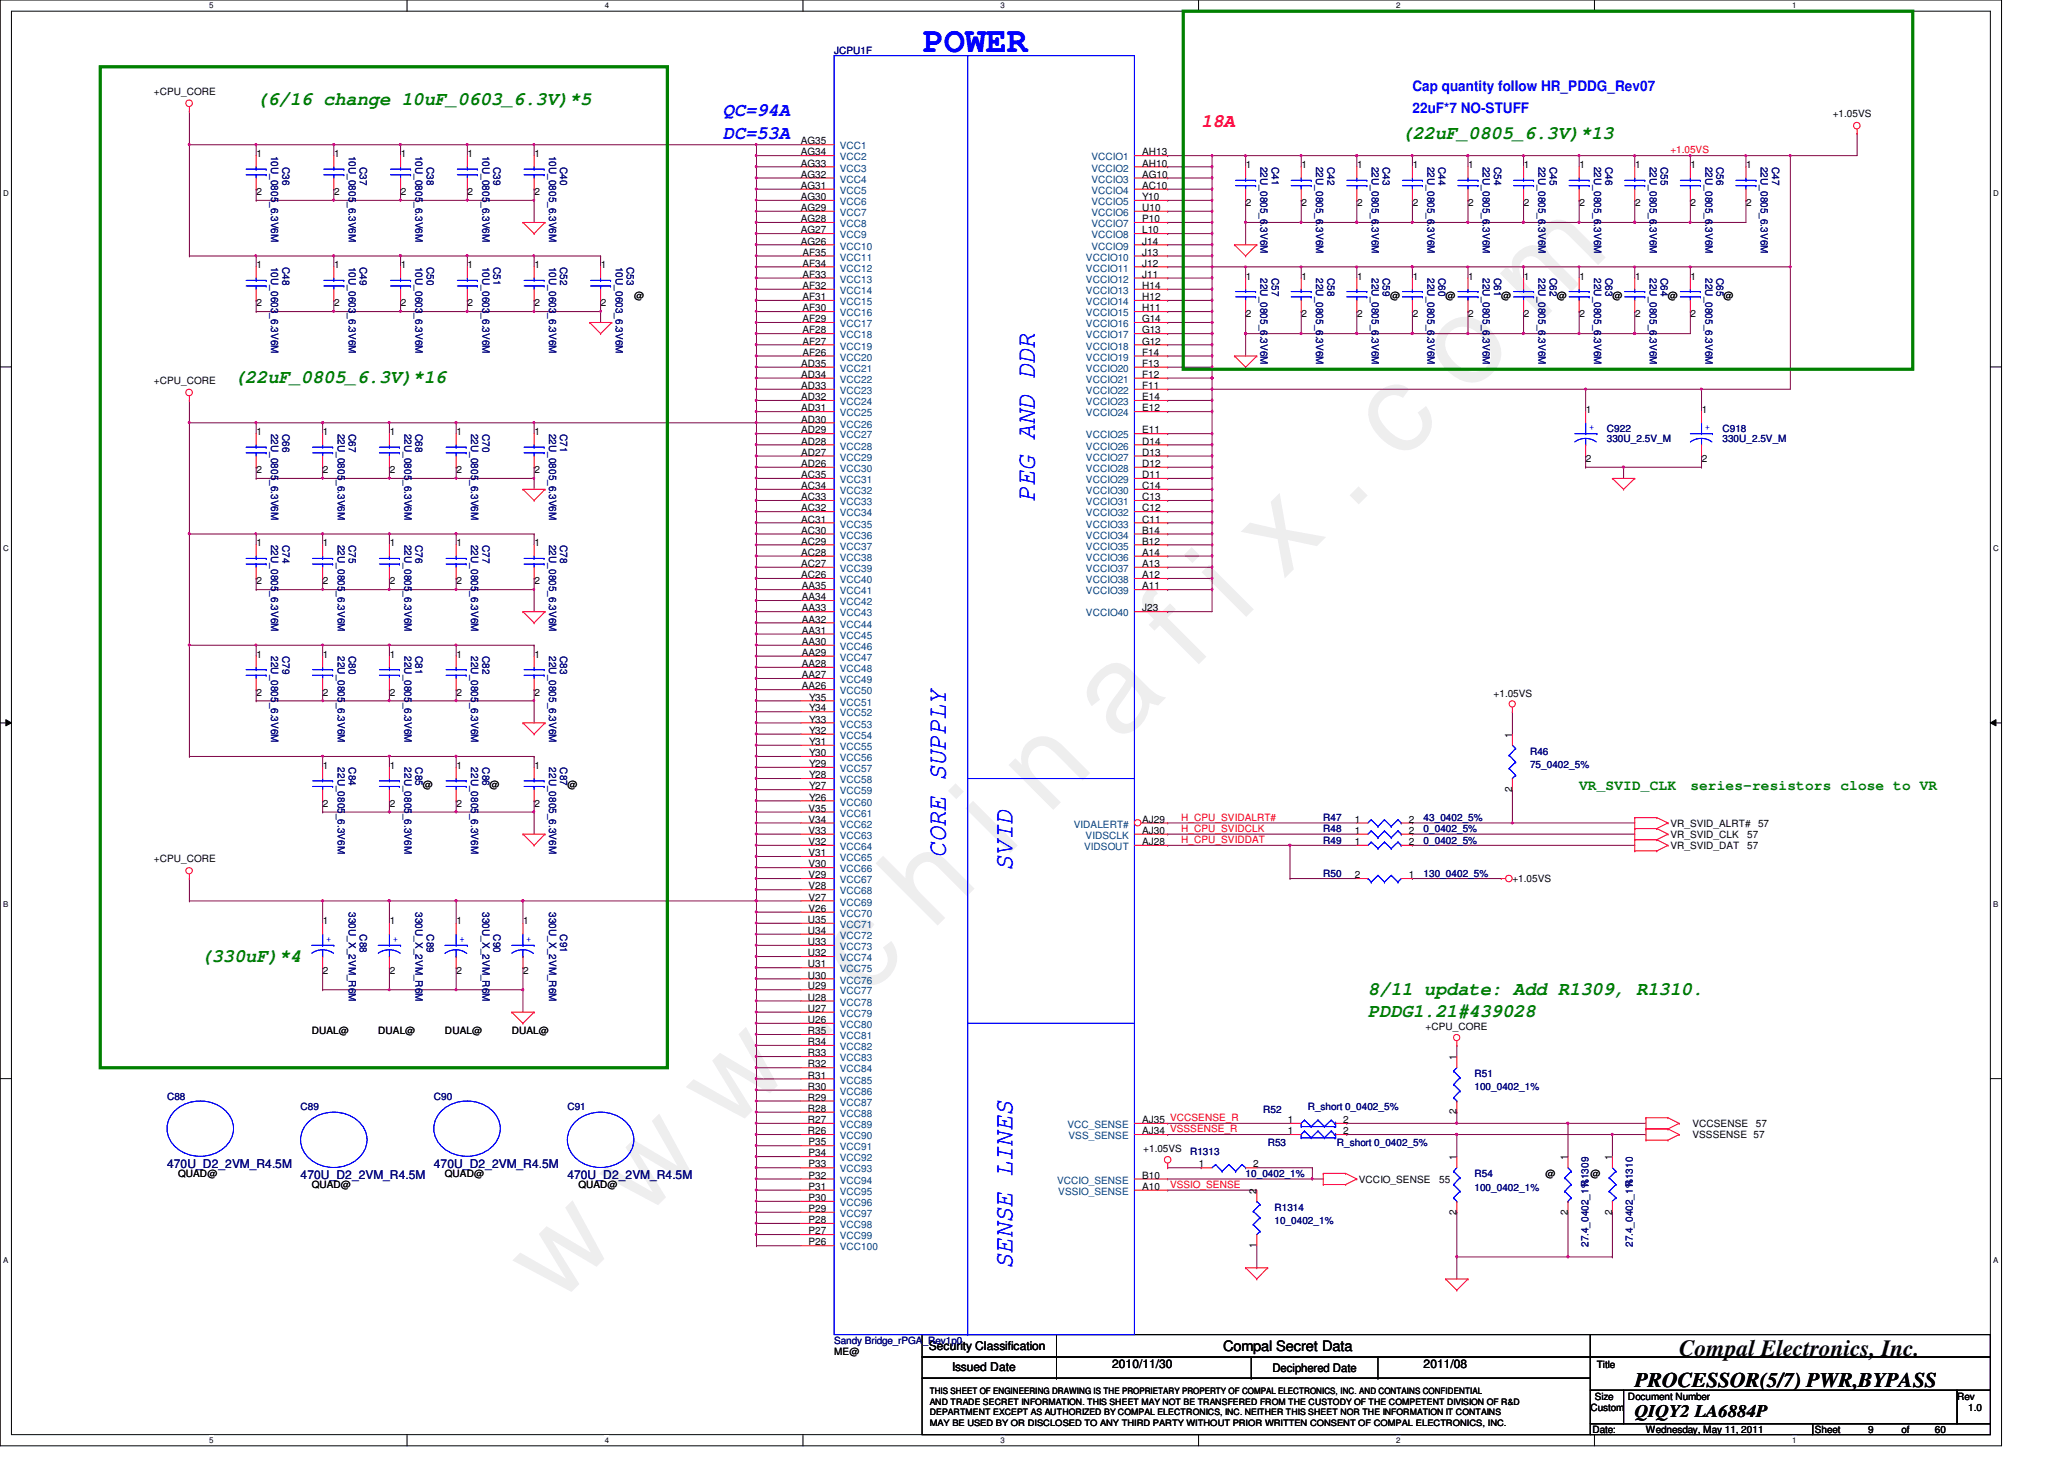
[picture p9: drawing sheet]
<svg xmlns="http://www.w3.org/2000/svg" width="297mm" height="210mm" viewBox="0 0 297 210" stroke-linecap="round" stroke-linejoin="round" font-family="sans-serif">
<defs><g id="words">
<text font-size="17.6" fill="#f0f" x="80.1" y="188" transform="rotate(-45 80.1 188)">w w w . c h i n a f i x . c o m</text>
<text font-size="5.1" fill="#00f" x="132.9" y="7.5">POWER</text>
<g font-size="3.8" fill="#00f">
<text x="148.9" y="72.2" transform="rotate(-90 148.9 72.2)">PEG AND DDR</text>
<text x="136.1" y="123.4" transform="rotate(-90 136.1 123.4)">CORE SUPPLY</text>
<text x="145.7" y="125.3" transform="rotate(-90 145.7 125.3)">SVID</text>
<text x="145.7" y="182.6" transform="rotate(-90 145.7 182.6)">SENSE LINES</text>
</g>
<text font-size="3.3" x="241.7" y="195.1">Compal Electronics, Inc.</text>
<text font-size="3" x="235.3" y="199.5">PROCESSOR(5/7) PWR,BYPASS</text>
<g font-size="2.7" fill="#008000">
<text x="36.9" y="15.2">(6/16 change 10uF_0603_6.3V)*5</text>
<text x="201.7" y="19.9">(22uF_0805_6.3V)*13</text>
<text x="33.6" y="55.2">(22uF_0805_6.3V)*16</text>
<text x="28.9" y="138.3">(330uF)*4</text>
<text x="196.9" y="143.2">8/11 update: Add R1309, R1310.</text>
<text x="196.9" y="146.3">PDDG1.21#439028</text>
</g>
<g font-size="2.7" fill="#00f">
<text x="104" y="16.7">QC=94A</text>
<text x="104" y="19.9">DC=53A</text>
</g>
<text font-size="2.7" fill="#f00" x="172.9" y="18.3">18A</text>
<text font-size="2.5" x="235.3" y="203.9">QIQY2 LA6884P</text>
<g font-size="2.1" fill="#00f">
<text x="203.3" y="13.1">Cap quantity follow HR_PDDG_Rev07</text>
<text x="203.3" y="16.3">22uF*7 NO-STUFF</text>
</g>
<g font-size="2.1" fill="#008000">
<text x="227.3" y="113.7">VR_SVID_CLK</text>
<text x="243.3" y="113.7">series-resistors close to VR</text>
</g>
<text font-size="2.1" x="176" y="194.4">Compal Secret Data</text>
<g font-size="1.7" fill="#000080">
<text x="24" y="168">470U_D2_2VM_R4.5M</text>
<text x="43.3" y="169.6">470U_D2_2VM_R4.5M</text>
<text x="62.4" y="168">470U_D2_2VM_R4.5M</text>
<text x="81.7" y="169.6">470U_D2_2VM_R4.5M</text>
</g>
<g font-size="1.7">
<text x="133.7" y="194.3">Security Classification</text>
<text x="137" y="197.3">Issued Date</text>
<text x="160" y="196.8">2010/11/30</text>
<text x="183.1" y="197.4">Deciphered Date</text>
<text x="204.9" y="196.8">2011/08</text>
</g>
<g font-size="1.4" fill="#000080">
<text x="120" y="7.7">JCPU1F</text>
<text x="39" y="22.4" transform="rotate(90 39 22.4)">10U_0805_6.3V6M</text>
<text x="50.2" y="22.4" transform="rotate(90 50.2 22.4)">10U_0805_6.3V6M</text>
<text x="59.8" y="22.4" transform="rotate(90 59.8 22.4)">10U_0805_6.3V6M</text>
<text x="69.4" y="22.4" transform="rotate(90 69.4 22.4)">10U_0805_6.3V6M</text>
<text x="79" y="22.4" transform="rotate(90 79 22.4)">10U_0805_6.3V6M</text>
<text x="40.6" y="24" transform="rotate(90 40.6 24)">C36</text>
<text x="51.8" y="24" transform="rotate(90 51.8 24)">C37</text>
<text x="61.4" y="24" transform="rotate(90 61.4 24)">C38</text>
<text x="71" y="24" transform="rotate(90 71 24)">C39</text>
<text x="80.6" y="24" transform="rotate(90 80.6 24)">C40</text>
<text x="181.4" y="24" transform="rotate(90 181.4 24)">22U_0805_6.3V6M</text>
<text x="183" y="24" transform="rotate(90 183 24)">C41</text>
<text x="189.4" y="24" transform="rotate(90 189.4 24)">22U_0805_6.3V6M</text>
<text x="191" y="24" transform="rotate(90 191 24)">C42</text>
<text x="197.4" y="24" transform="rotate(90 197.4 24)">22U_0805_6.3V6M</text>
<text x="199" y="24" transform="rotate(90 199 24)">C43</text>
<text x="205.4" y="24" transform="rotate(90 205.4 24)">22U_0805_6.3V6M</text>
<text x="207" y="24" transform="rotate(90 207 24)">C44</text>
<text x="213.4" y="24" transform="rotate(90 213.4 24)">22U_0805_6.3V6M</text>
<text x="215" y="24" transform="rotate(90 215 24)">C54</text>
<text x="221.4" y="24" transform="rotate(90 221.4 24)">22U_0805_6.3V6M</text>
<text x="223" y="24" transform="rotate(90 223 24)">C45</text>
<text x="229.4" y="24" transform="rotate(90 229.4 24)">22U_0805_6.3V6M</text>
<text x="231" y="24" transform="rotate(90 231 24)">C46</text>
<text x="237.4" y="24" transform="rotate(90 237.4 24)">22U_0805_6.3V6M</text>
<text x="239" y="24" transform="rotate(90 239 24)">C55</text>
<text x="245.4" y="24" transform="rotate(90 245.4 24)">22U_0805_6.3V6M</text>
<text x="247" y="24" transform="rotate(90 247 24)">C56</text>
<text x="253.4" y="24" transform="rotate(90 253.4 24)">22U_0805_6.3V6M</text>
<text x="255" y="24" transform="rotate(90 255 24)">C47</text>
<text x="39" y="38.4" transform="rotate(90 39 38.4)">10U_0603_6.3V6M</text>
<text x="40.6" y="38.4" transform="rotate(90 40.6 38.4)">C48</text>
<text x="50.2" y="38.4" transform="rotate(90 50.2 38.4)">10U_0603_6.3V6M</text>
<text x="51.8" y="38.4" transform="rotate(90 51.8 38.4)">C49</text>
<text x="59.8" y="38.4" transform="rotate(90 59.8 38.4)">10U_0603_6.3V6M</text>
<text x="61.4" y="38.4" transform="rotate(90 61.4 38.4)">C50</text>
<text x="69.4" y="38.4" transform="rotate(90 69.4 38.4)">10U_0603_6.3V6M</text>
<text x="71" y="38.4" transform="rotate(90 71 38.4)">C51</text>
<text x="79" y="38.4" transform="rotate(90 79 38.4)">10U_0603_6.3V6M</text>
<text x="80.6" y="38.4" transform="rotate(90 80.6 38.4)">C52</text>
<text x="88.6" y="38.4" transform="rotate(90 88.6 38.4)">10U_0603_6.3V6M</text>
<text x="90.2" y="38.4" transform="rotate(90 90.2 38.4)">C53</text>
<text x="181.4" y="40" transform="rotate(90 181.4 40)">22U_0805_6.3V6M</text>
<text x="183" y="40" transform="rotate(90 183 40)">C57</text>
<text x="189.4" y="40" transform="rotate(90 189.4 40)">22U_0805_6.3V6M</text>
<text x="191" y="40" transform="rotate(90 191 40)">C58</text>
<text x="197.4" y="40" transform="rotate(90 197.4 40)">22U_0805_6.3V6M</text>
<text x="199" y="40" transform="rotate(90 199 40)">C59</text>
<text x="205.4" y="40" transform="rotate(90 205.4 40)">22U_0805_6.3V6M</text>
<text x="207" y="40" transform="rotate(90 207 40)">C60</text>
<text x="213.4" y="40" transform="rotate(90 213.4 40)">22U_0805_6.3V6M</text>
<text x="215" y="40" transform="rotate(90 215 40)">C61</text>
<text x="221.4" y="40" transform="rotate(90 221.4 40)">22U_0805_6.3V6M</text>
<text x="223" y="40" transform="rotate(90 223 40)">C62</text>
<text x="229.4" y="40" transform="rotate(90 229.4 40)">22U_0805_6.3V6M</text>
<text x="231" y="40" transform="rotate(90 231 40)">C63</text>
<text x="237.4" y="40" transform="rotate(90 237.4 40)">22U_0805_6.3V6M</text>
<text x="239" y="40" transform="rotate(90 239 40)">C64</text>
<text x="245.4" y="40" transform="rotate(90 245.4 40)">22U_0805_6.3V6M</text>
<text x="247" y="40" transform="rotate(90 247 40)">C65</text>
<text x="39" y="62.4" transform="rotate(90 39 62.4)">22U_0805_6.3V6M</text>
<text x="40.6" y="62.4" transform="rotate(90 40.6 62.4)">C66</text>
<text x="48.6" y="62.4" transform="rotate(90 48.6 62.4)">22U_0805_6.3V6M</text>
<text x="50.2" y="62.4" transform="rotate(90 50.2 62.4)">C67</text>
<text x="58.2" y="62.4" transform="rotate(90 58.2 62.4)">22U_0805_6.3V6M</text>
<text x="59.8" y="62.4" transform="rotate(90 59.8 62.4)">C68</text>
<text x="67.8" y="62.4" transform="rotate(90 67.8 62.4)">22U_0805_6.3V6M</text>
<text x="69.4" y="62.4" transform="rotate(90 69.4 62.4)">C70</text>
<text x="79" y="62.4" transform="rotate(90 79 62.4)">22U_0805_6.3V6M</text>
<text x="80.6" y="62.4" transform="rotate(90 80.6 62.4)">C71</text>
<text x="231.2" y="62.2">C922</text>
<text x="231.2" y="63.6">330U_2.5V_M</text>
<text x="247.9" y="62.2">C918</text>
<text x="247.9" y="63.6">330U_2.5V_M</text>
<text x="39" y="78.4" transform="rotate(90 39 78.4)">22U_0805_6.3V6M</text>
<text x="40.6" y="78.4" transform="rotate(90 40.6 78.4)">C74</text>
<text x="48.6" y="78.4" transform="rotate(90 48.6 78.4)">22U_0805_6.3V6M</text>
<text x="50.2" y="78.4" transform="rotate(90 50.2 78.4)">C75</text>
<text x="58.2" y="78.4" transform="rotate(90 58.2 78.4)">22U_0805_6.3V6M</text>
<text x="59.8" y="78.4" transform="rotate(90 59.8 78.4)">C76</text>
<text x="67.8" y="78.4" transform="rotate(90 67.8 78.4)">22U_0805_6.3V6M</text>
<text x="69.4" y="78.4" transform="rotate(90 69.4 78.4)">C77</text>
<text x="79" y="78.4" transform="rotate(90 79 78.4)">22U_0805_6.3V6M</text>
<text x="80.6" y="78.4" transform="rotate(90 80.6 78.4)">C78</text>
<text x="39" y="94.4" transform="rotate(90 39 94.4)">22U_0805_6.3V6M</text>
<text x="40.6" y="94.4" transform="rotate(90 40.6 94.4)">C79</text>
<text x="48.6" y="94.4" transform="rotate(90 48.6 94.4)">22U_0805_6.3V6M</text>
<text x="50.2" y="94.4" transform="rotate(90 50.2 94.4)">C80</text>
<text x="58.2" y="94.4" transform="rotate(90 58.2 94.4)">22U_0805_6.3V6M</text>
<text x="59.8" y="94.4" transform="rotate(90 59.8 94.4)">C81</text>
<text x="67.8" y="94.4" transform="rotate(90 67.8 94.4)">22U_0805_6.3V6M</text>
<text x="69.4" y="94.4" transform="rotate(90 69.4 94.4)">C82</text>
<text x="79" y="94.4" transform="rotate(90 79 94.4)">22U_0805_6.3V6M</text>
<text x="80.6" y="94.4" transform="rotate(90 80.6 94.4)">C83</text>
<text x="48.6" y="110.4" transform="rotate(90 48.6 110.4)">22U_0805_6.3V6M</text>
<text x="50.2" y="110.4" transform="rotate(90 50.2 110.4)">C84</text>
<text x="58.2" y="110.4" transform="rotate(90 58.2 110.4)">22U_0805_6.3V6M</text>
<text x="59.8" y="110.4" transform="rotate(90 59.8 110.4)">C85</text>
<text x="67.8" y="110.4" transform="rotate(90 67.8 110.4)">22U_0805_6.3V6M</text>
<text x="69.4" y="110.4" transform="rotate(90 69.4 110.4)">C86</text>
<text x="79" y="110.4" transform="rotate(90 79 110.4)">22U_0805_6.3V6M</text>
<text x="80.6" y="110.4" transform="rotate(90 80.6 110.4)">C87</text>
<text x="220.2" y="108.6">R46</text>
<text x="220.2" y="110.5">75_0402_5%</text>
<text x="190.4" y="119.8">R48</text>
<text x="190.4" y="118.2">R47</text>
<text x="204.9" y="119.8">0_0402_5%</text>
<text x="204.9" y="118.2">43_0402_5%</text>
<text x="190.4" y="121.4">R49</text>
<text x="204.9" y="121.4">0_0402_5%</text>
<text x="50.2" y="131.2" transform="rotate(90 50.2 131.2)">330U_X_2VM_R6M</text>
<text x="59.8" y="131.2" transform="rotate(90 59.8 131.2)">330U_X_2VM_R6M</text>
<text x="69.4" y="131.2" transform="rotate(90 69.4 131.2)">330U_X_2VM_R6M</text>
<text x="79" y="131.2" transform="rotate(90 79 131.2)">330U_X_2VM_R6M</text>
<text x="190.4" y="126.2">R50</text>
<text x="204.9" y="126.2">130_0402_5%</text>
<text x="51.8" y="134.4" transform="rotate(90 51.8 134.4)">C88</text>
<text x="61.4" y="134.4" transform="rotate(90 61.4 134.4)">C89</text>
<text x="71" y="134.4" transform="rotate(90 71 134.4)">C90</text>
<text x="80.6" y="134.4" transform="rotate(90 80.6 134.4)">C91</text>
<text x="212.2" y="155">R51</text>
<text x="24" y="158.2">C88</text>
<text x="43.3" y="159.8">C89</text>
<text x="62.4" y="158.2">C90</text>
<text x="81.7" y="159.8">C91</text>
<text x="181.8" y="160.1">R52</text>
<text x="188.2" y="159.8">R_short 0_0402_5%</text>
<text x="212.2" y="156.9">100_0402_1%</text>
<text x="171.3" y="166.2">R1313</text>
<text x="182.4" y="164.9">R53</text>
<text x="192.4" y="164.9">R_short 0_0402_5%</text>
<text x="179.3" y="169.4">10_0402_1%</text>
<text x="212.2" y="169.4">R54</text>
<text x="212.2" y="171.3">100_0402_1%</text>
<text x="228.6" y="170.7" transform="rotate(-90 228.6 170.7)">R1309</text>
<text x="235" y="170.7" transform="rotate(-90 235 170.7)">R1310</text>
<text x="183.4" y="174.2">R1314</text>
<text x="183.4" y="176.1">10_0402_1%</text>
<text x="228.6" y="179.4" transform="rotate(-90 228.6 179.4)">27.4_0402_1%</text>
<text x="235" y="179.4" transform="rotate(-90 235 179.4)">27.4_0402_1%</text>
<text x="120" y="193.4">Sandy Bridge_rPGA_Rev1p0</text>
</g>
<g font-size="1.4">
<text x="22.1" y="13.7">+CPU_CORE</text>
<text x="263.8" y="16.9">+1.05VS</text>
<text x="36.9" y="22.6">1</text>
<text x="48.1" y="22.6">1</text>
<text x="57.7" y="22.6">1</text>
<text x="67.3" y="22.6">1</text>
<text x="76.9" y="22.6">1</text>
<text x="115.3" y="20.8">AG35</text>
<text x="115.3" y="22.4">AG34</text>
<text x="115.3" y="24">AG33</text>
<text x="164.4" y="22.4">AH13</text>
<text x="164.4" y="24">AH10</text>
<text x="36.9" y="28.1">2</text>
<text x="48.1" y="28.1">2</text>
<text x="57.7" y="28.1">2</text>
<text x="67.3" y="28.1">2</text>
<text x="76.9" y="28.1">2</text>
<text x="115.3" y="25.6">AG32</text>
<text x="115.3" y="27.2">AG31</text>
<text x="115.3" y="28.8">AG30</text>
<text x="164.4" y="25.6">AG10</text>
<text x="164.4" y="27.2">AC10</text>
<text x="164.4" y="28.8">Y10</text>
<text x="179.3" y="24.2">1</text>
<text x="179.3" y="29.7">2</text>
<text x="187.3" y="24.2">1</text>
<text x="187.3" y="29.7">2</text>
<text x="195.3" y="24.2">1</text>
<text x="195.3" y="29.7">2</text>
<text x="203.3" y="24.2">1</text>
<text x="203.3" y="29.7">2</text>
<text x="211.3" y="24.2">1</text>
<text x="211.3" y="29.7">2</text>
<text x="219.3" y="24.2">1</text>
<text x="219.3" y="29.7">2</text>
<text x="227.3" y="24.2">1</text>
<text x="227.3" y="29.7">2</text>
<text x="235.3" y="24.2">1</text>
<text x="235.3" y="29.7">2</text>
<text x="243.3" y="24.2">1</text>
<text x="243.3" y="29.7">2</text>
<text x="251.3" y="24.2">1</text>
<text x="251.3" y="29.7">2</text>
<text x="115.3" y="30.4">AG29</text>
<text x="115.3" y="32">AG28</text>
<text x="115.3" y="33.6">AG27</text>
<text x="115.3" y="35.2">AG26</text>
<text x="164.4" y="30.4">U10</text>
<text x="164.4" y="32">P10</text>
<text x="164.4" y="33.6">L10</text>
<text x="164.4" y="35.2">J14</text>
<text x="36.9" y="38.6">1</text>
<text x="48.1" y="38.6">1</text>
<text x="57.7" y="38.6">1</text>
<text x="67.3" y="38.6">1</text>
<text x="76.9" y="38.6">1</text>
<text x="86.5" y="38.6">1</text>
<text x="115.5" y="36.8">AF35</text>
<text x="115.5" y="38.4">AF34</text>
<text x="115.5" y="40">AF33</text>
<text x="115.5" y="41.6">AF32</text>
<text x="164.4" y="40">J11</text>
<text x="164.4" y="36.8">J13</text>
<text x="164.4" y="38.4">J12</text>
<text x="164.4" y="41.6">H14</text>
<text x="179.3" y="40.2">1</text>
<text x="187.3" y="40.2">1</text>
<text x="195.3" y="40.2">1</text>
<text x="203.3" y="40.2">1</text>
<text x="211.3" y="40.2">1</text>
<text x="219.3" y="40.2">1</text>
<text x="227.3" y="40.2">1</text>
<text x="235.3" y="40.2">1</text>
<text x="243.3" y="40.2">1</text>
<text x="36.9" y="44.1">2</text>
<text x="48.1" y="44.1">2</text>
<text x="57.7" y="44.1">2</text>
<text x="67.3" y="44.1">2</text>
<text x="76.9" y="44.1">2</text>
<text x="86.5" y="44.1">2</text>
<text x="91.3" y="43">@</text>
<text x="115.5" y="43.2">AF31</text>
<text x="115.5" y="44.8">AF30</text>
<text x="115.5" y="46.4">AF29</text>
<text x="115.5" y="48">AF28</text>
<text x="164.4" y="43.2">H12</text>
<text x="164.4" y="44.8">H11</text>
<text x="164.4" y="46.4">G14</text>
<text x="164.4" y="48">G13</text>
<text x="179.3" y="45.7">2</text>
<text x="187.3" y="45.7">2</text>
<text x="195.3" y="45.7">2</text>
<text x="200" y="43">@</text>
<text x="203.3" y="45.7">2</text>
<text x="208" y="43">@</text>
<text x="211.3" y="45.7">2</text>
<text x="216" y="43">@</text>
<text x="219.3" y="45.7">2</text>
<text x="224" y="43">@</text>
<text x="227.3" y="45.7">2</text>
<text x="232" y="43">@</text>
<text x="235.3" y="45.7">2</text>
<text x="240" y="43">@</text>
<text x="243.3" y="45.7">2</text>
<text x="248" y="43">@</text>
<text x="115.3" y="52.8">AD35</text>
<text x="115.5" y="49.6">AF27</text>
<text x="115.5" y="51.2">AF26</text>
<text x="164.4" y="49.6">G12</text>
<text x="164.4" y="51.2">F14</text>
<text x="164.4" y="52.8">F13</text>
<text x="22.1" y="55.3">+CPU_CORE</text>
<text x="115.3" y="54.4">AD34</text>
<text x="115.3" y="56">AD33</text>
<text x="115.3" y="57.6">AD32</text>
<text x="115.3" y="59.2">AD31</text>
<text x="164.4" y="54.4">F12</text>
<text x="164.4" y="56">F11</text>
<text x="164.4" y="57.6">E14</text>
<text x="164.4" y="59.2">E12</text>
<text x="228.2" y="59.4">1</text>
<text x="244.9" y="59.4">1</text>
<text x="36.9" y="62.6">1</text>
<text x="46.5" y="62.6">1</text>
<text x="56.1" y="62.6">1</text>
<text x="65.7" y="62.6">1</text>
<text x="76.9" y="62.6">1</text>
<text x="115.3" y="60.8">AD30</text>
<text x="115.3" y="62.4">AD29</text>
<text x="115.3" y="64">AD28</text>
<text x="115.3" y="65.6">AD27</text>
<text x="164.4" y="62.4">E11</text>
<text x="164.4" y="64">D14</text>
<text x="164.4" y="65.6">D13</text>
<text x="36.9" y="68.1">2</text>
<text x="46.5" y="68.1">2</text>
<text x="56.1" y="68.1">2</text>
<text x="65.7" y="68.1">2</text>
<text x="76.9" y="68.1">2</text>
<text x="115.3" y="67.2">AD26</text>
<text x="115.3" y="68.8">AC35</text>
<text x="115.3" y="70.4">AC34</text>
<text x="115.3" y="72">AC33</text>
<text x="164.4" y="67.2">D12</text>
<text x="164.4" y="68.8">D11</text>
<text x="164.4" y="70.4">C14</text>
<text x="164.4" y="72">C13</text>
<text x="228.2" y="66.5">2</text>
<text x="244.9" y="66.5">2</text>
<text x="115.3" y="73.6">AC32</text>
<text x="115.3" y="75.2">AC31</text>
<text x="115.3" y="76.8">AC30</text>
<text x="164.4" y="73.6">C12</text>
<text x="164.4" y="75.2">C11</text>
<text x="164.4" y="76.8">B14</text>
<text x="36.9" y="78.6">1</text>
<text x="46.5" y="78.6">1</text>
<text x="56.1" y="78.6">1</text>
<text x="65.7" y="78.6">1</text>
<text x="76.9" y="78.6">1</text>
<text x="115.3" y="78.4">AC29</text>
<text x="115.3" y="80">AC28</text>
<text x="115.3" y="81.6">AC27</text>
<text x="115.3" y="83.2">AC26</text>
<text x="164.4" y="78.4">B12</text>
<text x="164.4" y="80">A14</text>
<text x="164.4" y="81.6">A13</text>
<text x="164.4" y="83.2">A12</text>
<text x="36.9" y="84.1">2</text>
<text x="46.5" y="84.1">2</text>
<text x="56.1" y="84.1">2</text>
<text x="65.7" y="84.1">2</text>
<text x="76.9" y="84.1">2</text>
<text x="115.4" y="84.8">AA35</text>
<text x="115.4" y="86.4">AA34</text>
<text x="115.4" y="88">AA33</text>
<text x="115.4" y="89.6">AA32</text>
<text x="164.4" y="84.8">A11</text>
<text x="164.4" y="88">J23</text>
<text x="36.9" y="94.6">1</text>
<text x="46.5" y="94.6">1</text>
<text x="56.1" y="94.6">1</text>
<text x="65.7" y="94.6">1</text>
<text x="76.9" y="94.6">1</text>
<text x="115.4" y="91.2">AA31</text>
<text x="115.4" y="92.8">AA30</text>
<text x="115.4" y="94.4">AA29</text>
<text x="115.4" y="96">AA28</text>
<text x="36.9" y="100.1">2</text>
<text x="46.5" y="100.1">2</text>
<text x="56.1" y="100.1">2</text>
<text x="65.7" y="100.1">2</text>
<text x="76.9" y="100.1">2</text>
<text x="115.4" y="97.6">AA27</text>
<text x="115.4" y="99.2">AA26</text>
<text x="116.4" y="100.8">Y35</text>
<text x="214.9" y="100.2">+1.05VS</text>
<text x="116.4" y="102.4">Y34</text>
<text x="116.4" y="104">Y33</text>
<text x="116.4" y="105.6">Y32</text>
<text x="116.4" y="107.2">Y31</text>
<text x="217.6" y="106.1" transform="rotate(-90 217.6 106.1)">1</text>
<text x="46.5" y="110.6">1</text>
<text x="56.1" y="110.6">1</text>
<text x="60.9" y="113.4">@</text>
<text x="65.7" y="110.6">1</text>
<text x="70.4" y="113.4">@</text>
<text x="76.9" y="110.6">1</text>
<text x="81.7" y="113.4">@</text>
<text x="116.4" y="108.8">Y30</text>
<text x="116.4" y="110.4">Y29</text>
<text x="116.4" y="112">Y28</text>
<text x="116.4" y="113.6">Y27</text>
<text x="217.6" y="113.9" transform="rotate(-90 217.6 113.9)">2</text>
<text x="46.5" y="116.1">2</text>
<text x="56.1" y="116.1">2</text>
<text x="65.7" y="116.1">2</text>
<text x="76.9" y="116.1">2</text>
<text x="116.4" y="116.8">V35</text>
<text x="116.4" y="118.4">V34</text>
<text x="116.4" y="120">V33</text>
<text x="116.4" y="115.2">Y26</text>
<text x="164.4" y="118.4">AJ29</text>
<text x="164.4" y="120">AJ30</text>
<text x="195" y="120">1</text>
<text x="195" y="118.4">1</text>
<text x="202.8" y="120">2</text>
<text x="202.8" y="118.4">2</text>
<text x="240.4" y="119">VR_SVID_ALRT#</text>
<text x="253" y="119">57</text>
<text x="22.1" y="124.1">+CPU_CORE</text>
<text x="116.4" y="121.6">V32</text>
<text x="116.4" y="123.2">V31</text>
<text x="116.4" y="124.8">V30</text>
<text x="164.4" y="121.6">AJ28</text>
<text x="195" y="121.6">1</text>
<text x="202.8" y="121.6">2</text>
<text x="240.4" y="120.6">VR_SVID_CLK</text>
<text x="240.4" y="122.2">VR_SVID_DAT</text>
<text x="251.4" y="122.2">57</text>
<text x="251.4" y="120.6">57</text>
<text x="116.4" y="126.4">V29</text>
<text x="116.4" y="128">V28</text>
<text x="116.4" y="129.6">V27</text>
<text x="116.4" y="131.2">V26</text>
<text x="195" y="126.4">2</text>
<text x="202.8" y="126.4">1</text>
<text x="217.7" y="126.8">+1.05VS</text>
<text x="46.5" y="133">1</text>
<text x="56.1" y="133">1</text>
<text x="65.7" y="133">1</text>
<text x="75.3" y="133">1</text>
<text x="116.3" y="132.8">U35</text>
<text x="116.3" y="134.4">U34</text>
<text x="116.3" y="136">U33</text>
<text x="116.3" y="137.6">U32</text>
<text x="46.5" y="140.1">2</text>
<text x="56.1" y="140.1">2</text>
<text x="65.7" y="140.1">2</text>
<text x="75.3" y="140.1">2</text>
<text x="116.3" y="139.2">U31</text>
<text x="116.3" y="140.8">U30</text>
<text x="116.3" y="142.4">U29</text>
<text x="116.3" y="144">U28</text>
<text x="44.9" y="148.7">DUAL@</text>
<text x="54.4" y="148.7">DUAL@</text>
<text x="64" y="148.7">DUAL@</text>
<text x="73.7" y="148.7">DUAL@</text>
<text x="116.3" y="145.6">U27</text>
<text x="116.3" y="147.2">U26</text>
<text x="116.3" y="148.8">R35</text>
<text x="205.2" y="148.2">+CPU_CORE</text>
<text x="116.3" y="150.4">R34</text>
<text x="116.3" y="152">R33</text>
<text x="116.3" y="153.6">R32</text>
<text x="116.3" y="155.2">R31</text>
<text x="209.6" y="152.5" transform="rotate(-90 209.6 152.5)">1</text>
<text x="116.3" y="156.8">R30</text>
<text x="116.3" y="158.4">R29</text>
<text x="116.3" y="160">R28</text>
<text x="116.3" y="161.6">R27</text>
<text x="164.4" y="161.6">AJ35 VCCSENSE_R</text>
<text x="185.4" y="161.6">1</text>
<text x="193.3" y="161.6">2</text>
<text x="209.6" y="160.3" transform="rotate(-90 209.6 160.3)">2</text>
<text x="116.3" y="163.2">R26</text>
<text x="116.4" y="164.8">P35</text>
<text x="116.4" y="166.4">P34</text>
<text x="116.4" y="168">P33</text>
<text x="164.4" y="163.2">AJ34 VSSSENSE_R</text>
<text x="164.5" y="165.7">+1.05VS</text>
<text x="172.5" y="168">1</text>
<text x="180.4" y="168">2</text>
<text x="185.4" y="163.2">1</text>
<text x="193.3" y="163.2">2</text>
<text x="209.6" y="166.9" transform="rotate(-90 209.6 166.9)">1</text>
<text x="225.6" y="166.9" transform="rotate(-90 225.6 166.9)">1</text>
<text x="232" y="166.9" transform="rotate(-90 232 166.9)">1</text>
<text x="243.6" y="162.2">VCCSENSE</text>
<text x="243.6" y="163.8">VSSSENSE 57</text>
<text x="252.7" y="162.2">57</text>
<text x="25.6" y="169.4">QUAD@</text>
<text x="44.9" y="171">QUAD@</text>
<text x="64" y="169.4">QUAD@</text>
<text x="83.3" y="171">QUAD@</text>
<text x="116.4" y="169.6">P32</text>
<text x="116.4" y="171.2">P31</text>
<text x="116.4" y="172.8">P30</text>
<text x="164.4" y="171.2">A10</text>
<text x="164.4" y="169.6">B10</text>
<text x="180.8" y="171.7" transform="rotate(-90 180.8 171.7)">2</text>
<text x="195.6" y="170.2">VCCIO_SENSE</text>
<text x="207.1" y="170.2">55</text>
<text x="222.4" y="169.4">@</text>
<text x="228.9" y="169.4">@</text>
<text x="116.4" y="174.4">P29</text>
<text x="116.4" y="176">P28</text>
<text x="116.4" y="177.6">P27</text>
<text x="116.4" y="179.2">P26</text>
<text x="180.8" y="179.5" transform="rotate(-90 180.8 179.5)">1</text>
<text x="209.6" y="174.7" transform="rotate(-90 209.6 174.7)">2</text>
<text x="225.6" y="174.7" transform="rotate(-90 225.6 174.7)">2</text>
<text x="232" y="174.7" transform="rotate(-90 232 174.7)">2</text>
<text x="120" y="195">ME@</text>
<text x="229.8" y="196.7">Title</text>
<text x="228.9" y="203">Custom</text>
<text x="229.5" y="201.4">Size</text>
<text x="234.3" y="201.4">Document Number</text>
<text x="281.7" y="201.4">Rev</text>
<text x="283.3" y="203">1.0</text>
<text x="229.2" y="206.2">Date:</text>
<text x="236.9" y="206.2">Wednesday, May 11, 2011</text>
<text x="261.2" y="206.2">Sheet</text>
<text x="268.9" y="206.2">9</text>
<text x="273.7" y="206.2">of</text>
<text x="278.4" y="206.2">60</text>
</g>
<g font-size="1.4" fill="#004080">
<text x="120.8" y="21.5">VCC1</text>
<text x="120.8" y="23.1">VCC2</text>
<text x="157.1" y="23.1">VCCIO1</text>
<text x="120.8" y="24.7">VCC3</text>
<text x="120.8" y="26.3">VCC4</text>
<text x="120.8" y="27.9">VCC5</text>
<text x="120.8" y="29.5">VCC6</text>
<text x="157.1" y="24.7">VCCIO2</text>
<text x="157.1" y="26.3">VCCIO3</text>
<text x="157.1" y="27.9">VCCIO4</text>
<text x="157.1" y="29.5">VCCIO5</text>
<text x="120.8" y="31.1">VCC7</text>
<text x="120.8" y="32.7">VCC8</text>
<text x="120.8" y="34.3">VCC9</text>
<text x="120.8" y="35.9">VCC10</text>
<text x="157.1" y="31.1">VCCIO6</text>
<text x="157.1" y="32.7">VCCIO7</text>
<text x="157.1" y="34.3">VCCIO8</text>
<text x="157.1" y="35.9">VCCIO9</text>
<text x="120.8" y="37.5">VCC11</text>
<text x="120.8" y="39.1">VCC12</text>
<text x="120.8" y="40.7">VCC13</text>
<text x="156.3" y="40.7">VCCIO12</text>
<text x="156.3" y="37.5">VCCIO10</text>
<text x="156.3" y="39.1">VCCIO11</text>
<text x="120.8" y="42.3">VCC14</text>
<text x="120.8" y="43.9">VCC15</text>
<text x="120.8" y="45.5">VCC16</text>
<text x="120.8" y="47.1">VCC17</text>
<text x="156.3" y="42.3">VCCIO13</text>
<text x="156.3" y="43.9">VCCIO14</text>
<text x="156.3" y="45.5">VCCIO15</text>
<text x="156.3" y="47.1">VCCIO16</text>
<text x="120.8" y="48.7">VCC18</text>
<text x="120.8" y="50.3">VCC19</text>
<text x="120.8" y="51.9">VCC20</text>
<text x="120.8" y="53.5">VCC21</text>
<text x="156.3" y="50.3">VCCIO18</text>
<text x="156.3" y="51.9">VCCIO19</text>
<text x="156.3" y="53.5">VCCIO20</text>
<text x="156.3" y="48.7">VCCIO17</text>
<text x="120.8" y="55.1">VCC22</text>
<text x="120.8" y="56.7">VCC23</text>
<text x="120.8" y="58.3">VCC24</text>
<text x="120.8" y="59.9">VCC25</text>
<text x="156.3" y="55.1">VCCIO21</text>
<text x="156.3" y="56.7">VCCIO22</text>
<text x="156.3" y="58.3">VCCIO23</text>
<text x="156.3" y="59.9">VCCIO24</text>
<text x="120.8" y="61.5">VCC26</text>
<text x="120.8" y="63.1">VCC27</text>
<text x="120.8" y="64.7">VCC28</text>
<text x="156.3" y="63.1">VCCIO25</text>
<text x="156.3" y="64.7">VCCIO26</text>
<text x="120.8" y="66.3">VCC29</text>
<text x="120.8" y="67.9">VCC30</text>
<text x="120.8" y="69.5">VCC31</text>
<text x="120.8" y="71.1">VCC32</text>
<text x="156.3" y="66.3">VCCIO27</text>
<text x="156.3" y="67.9">VCCIO28</text>
<text x="156.3" y="69.5">VCCIO29</text>
<text x="156.3" y="71.1">VCCIO30</text>
<text x="120.8" y="72.7">VCC33</text>
<text x="120.8" y="74.3">VCC34</text>
<text x="120.8" y="75.9">VCC35</text>
<text x="120.8" y="77.5">VCC36</text>
<text x="156.3" y="74.3">VCCIO32</text>
<text x="156.3" y="75.9">VCCIO33</text>
<text x="156.3" y="77.5">VCCIO34</text>
<text x="156.3" y="72.7">VCCIO31</text>
<text x="120.8" y="79.1">VCC37</text>
<text x="120.8" y="80.7">VCC38</text>
<text x="120.8" y="82.3">VCC39</text>
<text x="120.8" y="83.9">VCC40</text>
<text x="156.3" y="79.1">VCCIO35</text>
<text x="156.3" y="80.7">VCCIO36</text>
<text x="156.3" y="82.3">VCCIO37</text>
<text x="156.3" y="83.9">VCCIO38</text>
<text x="120.8" y="85.5">VCC41</text>
<text x="120.8" y="87.1">VCC42</text>
<text x="120.8" y="88.7">VCC43</text>
<text x="156.3" y="85.5">VCCIO39</text>
<text x="156.3" y="88.7">VCCIO40</text>
<text x="120.8" y="90.3">VCC44</text>
<text x="120.8" y="91.9">VCC45</text>
<text x="120.8" y="93.5">VCC46</text>
<text x="120.8" y="95.1">VCC47</text>
<text x="120.8" y="96.7">VCC48</text>
<text x="120.8" y="98.3">VCC49</text>
<text x="120.8" y="99.9">VCC50</text>
<text x="120.8" y="101.5">VCC51</text>
<text x="120.8" y="103.1">VCC52</text>
<text x="120.8" y="104.7">VCC53</text>
<text x="120.8" y="106.3">VCC54</text>
<text x="120.8" y="107.9">VCC55</text>
<text x="120.8" y="109.5">VCC56</text>
<text x="120.8" y="111.1">VCC57</text>
<text x="120.8" y="112.7">VCC58</text>
<text x="120.8" y="114.3">VCC59</text>
<text x="120.8" y="115.9">VCC60</text>
<text x="120.8" y="117.5">VCC61</text>
<text x="120.8" y="119.1">VCC62</text>
<text x="154.5" y="119.1">VIDALERT#</text>
<text x="120.8" y="120.7">VCC63</text>
<text x="120.8" y="122.3">VCC64</text>
<text x="120.8" y="123.9">VCC65</text>
<text x="120.8" y="125.5">VCC66</text>
<text x="156" y="122.3">VIDSOUT</text>
<text x="156.2" y="120.7">VIDSCLK</text>
<text x="120.8" y="127.1">VCC67</text>
<text x="120.8" y="128.7">VCC68</text>
<text x="120.8" y="130.3">VCC69</text>
<text x="120.8" y="131.9">VCC70</text>
<text x="120.8" y="133.5">VCC71</text>
<text x="120.8" y="135.1">VCC72</text>
<text x="120.8" y="136.7">VCC73</text>
<text x="120.8" y="138.3">VCC74</text>
<text x="120.8" y="139.9">VCC75</text>
<text x="120.8" y="141.5">VCC76</text>
<text x="120.8" y="143.1">VCC77</text>
<text x="120.8" y="144.7">VCC78</text>
<text x="120.8" y="146.3">VCC79</text>
<text x="120.8" y="147.9">VCC80</text>
<text x="120.8" y="149.5">VCC81</text>
<text x="120.8" y="151.1">VCC82</text>
<text x="120.8" y="152.7">VCC83</text>
<text x="120.8" y="154.3">VCC84</text>
<text x="120.8" y="155.9">VCC85</text>
<text x="120.8" y="157.5">VCC86</text>
<text x="120.8" y="159.1">VCC87</text>
<text x="120.8" y="160.7">VCC88</text>
<text x="120.8" y="162.3">VCC89</text>
<text x="120.8" y="163.9">VCC90</text>
<text x="120.8" y="165.5">VCC91</text>
<text x="120.8" y="167.1">VCC92</text>
<text x="153.6" y="162.3">VCC_SENSE</text>
<text x="153.8" y="163.9">VSS_SENSE</text>
<text x="120.8" y="168.7">VCC93</text>
<text x="120.8" y="170.3">VCC94</text>
<text x="120.8" y="171.9">VCC95</text>
<text x="120.8" y="173.5">VCC96</text>
<text x="152.1" y="170.3">VCCIO_SENSE</text>
<text x="152.3" y="171.9">VSSIO_SENSE</text>
<text x="120.8" y="175.1">VCC97</text>
<text x="120.8" y="176.7">VCC98</text>
<text x="120.8" y="178.3">VCC99</text>
<text x="120.8" y="179.9">VCC100</text>
</g>
<g font-size="1.4" fill="#f00">
<text x="240.4" y="22.1">+1.05VS</text>
<text x="170" y="119.7">H_CPU_SVIDCLK</text>
<text x="170" y="118.1">H_CPU_SVIDALRT#</text>
<text x="170" y="121.3">H_CPU_SVIDDAT</text>
<text x="168.4" y="170.9">VSSIO_SENSE</text>
</g>
<g font-size="1.4" fill="#00f">
<text x="228.7" y="61.8">+</text>
<text x="245.3" y="61.8">+</text>
<text x="46.9" y="135.5">+</text>
<text x="56.5" y="135.5">+</text>
<text x="66.1" y="135.5">+</text>
<text x="75.7" y="135.5">+</text>
</g>
<g font-size="1.3">
<text x="133.8" y="200.6">THIS SHEET OF ENGINEERING DRAWING IS THE PROPRIETARY PROPERTY OF COMPAL ELECTRONICS, INC. AND CONTAINS CONFIDENTIAL</text>
<text x="133.8" y="202.1">AND TRADE SECRET INFORMATION. THIS SHEET MAY NOT BE TRANSFERED FROM THE CUSTODY OF THE COMPETENT DIVISION OF R&amp;D</text>
<text x="133.8" y="203.6">DEPARTMENT EXCEPT AS AUTHORIZED BY COMPAL ELECTRONICS, INC. NEITHER THIS SHEET NOR THE INFORMATION IT CONTAINS</text>
<text x="133.8" y="205.1">MAY BE USED BY OR DISCLOSED TO ANY THIRD PARTY WITHOUT PRIOR WRITTEN CONSENT OF COMPAL ELECTRONICS, INC.</text>
</g>
<g font-size="1.1">
<text x="30.1" y="1.1">5</text>
<text x="87" y="1.1">4</text>
<text x="144" y="1.1">3</text>
<text x="200.9" y="1.1">2</text>
<text x="257.9" y="1.1">1</text>
<text x=".5" y="28.1">D</text>
<text x="286.9" y="28.1">D</text>
<text x=".5" y="79.3">C</text>
<text x="286.9" y="79.3">C</text>
<text x=".5" y="130.5">B</text>
<text x="286.9" y="130.5">B</text>
<text x=".5" y="181.7">A</text>
<text x="286.9" y="181.7">A</text>
<text x="30.1" y="207.5">5</text>
<text x="87" y="207.5">4</text>
<text x="144" y="207.5">3</text>
<text x="200.9" y="207.5">2</text>
<text x="257.9" y="207.5">1</text>
</g>
</g></defs>
<path d="M0 0h288.1v208h-288.1zM1.6 1.6h284.8v204.8h-284.8z" fill="none" stroke="#000" stroke-width=".14"/>
<g fill="#fff">
<path d="M30.1 .2h.6v1.2h-.6z"/>
<path d="M30.1 206.6h.6v1.2h-.6z"/>
</g>
<path d="M58.6 0v1.6M58.6 206.4v1.6" fill="none" stroke="#000" stroke-width=".14"/>
<g fill="#fff">
<path d="M87 .2h.6v1.2h-.6z"/>
<path d="M87 206.6h.6v1.2h-.6z"/>
</g>
<path d="M115.6 0v1.6M115.6 206.4v1.6" fill="none" stroke="#000" stroke-width=".14"/>
<g fill="#fff">
<path d="M144 .2h.6v1.2h-.6z"/>
<path d="M144 206.6h.6v1.2h-.6z"/>
</g>
<path d="M172.5 0v1.6M172.5 206.4v1.6" fill="none" stroke="#000" stroke-width=".14"/>
<g fill="#fff">
<path d="M200.9 .2h.6v1.2h-.6z"/>
<path d="M200.9 206.6h.6v1.2h-.6z"/>
</g>
<path d="M229.5 0v1.6M229.5 206.4v1.6" fill="none" stroke="#000" stroke-width=".14"/>
<g fill="#fff">
<path d="M257.9 .2h.6v1.2h-.6z"/>
<path d="M257.9 206.6h.6v1.2h-.6z"/>
<path d="M.5 27.2h.7v1.2h-.7z"/>
<path d="M286.9 27.2h.7v1.2h-.7z"/>
<path d="M.5 78.4h.7v1.1h-.7z"/>
<path d="M286.9 78.4h.7v1.1h-.7z"/>
</g>
<path d="M0 52.8h1.6M286.4 52.8h1.7" fill="none" stroke="#000" stroke-width=".14"/>
<g fill="#fff">
<path d="M.5 129.6h.7v1.2h-.7z"/>
<path d="M286.9 129.6h.7v1.2h-.7z"/>
</g>
<path d="M0 104h1.6M.8 103.5l.8 .5-.8 .4zM286.4 104l.8-.5v.9zM286.4 104h1.7" fill="none" stroke="#000" stroke-width=".14"/>
<path d="M.8 103.5l.8 .5-.8 .4zM286.4 104l.8-.5v.9z" fill="#000"/>
<g fill="#fff">
<path d="M.5 180.7h.7v1.2h-.7z"/>
<path d="M286.9 180.7h.7v1.2h-.7z"/>
</g>
<path d="M0 155.2h1.6M286.4 155.2h1.7" fill="none" stroke="#000" stroke-width=".14"/>
<path d="M36.9 92.8h.1M36.9 92.8h9.5" fill="none" stroke="#800040" stroke-width=".14"/>
<path d="M36.7 92.7h.2v.2h-.2z" fill-rule="evenodd" fill="#f0f"/>
<path d="M36.7 92.7h.2v.2h-.2z" fill="none" stroke="#f0f" stroke-width=".14"/>
<path d="M27.3 76.8h.1M27.3 76.8v16" fill="none" stroke="#800040" stroke-width=".14"/>
<path d="M27.1 76.7l.3 .1-.2 .1z" fill-rule="evenodd" fill="#f0f"/>
<path d="M27.1 76.7l.3 .1-.2 .1z" fill="none" stroke="#f0f" stroke-width=".14"/>
<path d="M27.3 92.8h.1M27.3 92.8h9.6M46.4 129.6h.1M46.4 139.2h.1M46.4 129.6v3.2M46.4 139.2v3.2M46.4 129.6h9.6M56 129.6h.1M56 129.6v3.2M75.3 129.6h33.6" fill="none" stroke="#800040" stroke-width=".14"/>
<path d="M55.9 129.5h.2v.2h-.2z" fill-rule="evenodd" fill="#f0f"/>
<path d="M55.9 129.5h.2v.2h-.2z" fill="none" stroke="#f0f" stroke-width=".14"/>
<path d="M46.3 129.5l.3 .1-.2 .1z" fill-rule="evenodd" fill="#f0f"/>
<path d="M46.3 129.5l.3 .1-.2 .1z" fill="none" stroke="#f0f" stroke-width=".14"/>
<path d="M56 142.4h.1M56 142.4h9.7" fill="none" stroke="#800040" stroke-width=".14"/>
<path d="M55.9 142.3l.3 .1-.2 .1z" fill-rule="evenodd" fill="#f0f"/>
<path d="M55.9 142.3l.3 .1-.2 .1z" fill="none" stroke="#f0f" stroke-width=".14"/>
<path d="M56 139.2h.1M56 129.6h.1M56 139.2v3.2M56 129.6h9.7M65.7 139.2h.1M65.7 129.6h.1M65.7 129.6v3.2M65.7 139.2v3.2" fill="none" stroke="#800040" stroke-width=".14"/>
<path d="M55.9 129.5h.2v.2h-.2z" fill-rule="evenodd" fill="#f0f"/>
<path d="M55.9 129.5h.2v.2h-.2z" fill="none" stroke="#f0f" stroke-width=".14"/>
<path d="M211.3 22.4h.1M211.3 22.4h8M219.3 22.4h.1M219.3 22.4v1.6" fill="none" stroke="#800040" stroke-width=".14"/>
<path d="M219.1 22.3l.3 .1-.2 .1z" fill-rule="evenodd" fill="#f0f"/>
<path d="M219.1 22.3l.3 .1-.2 .1z" fill="none" stroke="#f0f" stroke-width=".14"/>
<path d="M211.1 22.3l.3 .1-.2 .1z" fill-rule="evenodd" fill="#f0f"/>
<path d="M211.1 22.3l.3 .1-.2 .1z" fill="none" stroke="#f0f" stroke-width=".14"/>
<path d="M27.3 60.8h.1M27.3 60.8h9.6" fill="none" stroke="#800040" stroke-width=".14"/>
<path d="M27.1 60.7l.3 .1-.2 .1z" fill-rule="evenodd" fill="#f0f"/>
<path d="M27.1 60.7l.3 .1-.2 .1z" fill="none" stroke="#f0f" stroke-width=".14"/>
<path d="M46.4 68.8h.1M46.4 68.8h9.6M46.4 142.4h.1M46.4 142.4h9.6" fill="none" stroke="#800040" stroke-width=".14"/>
<path d="M46.3 68.7h.2v.2h-.2z" fill-rule="evenodd" fill="#f0f"/>
<path d="M46.3 68.7h.2v.2h-.2z" fill="none" stroke="#f0f" stroke-width=".14"/>
<path d="M36.9 60.8h.1M36.9 60.8h9.5M46.4 60.8h.1M46.4 60.8v1.6M65.7 60.8h.1M65.7 60.8v1.6" fill="none" stroke="#800040" stroke-width=".14"/>
<path d="M46.3 60.7h.2v.2h-.2z" fill-rule="evenodd" fill="#f0f"/>
<path d="M46.3 60.7h.2v.2h-.2z" fill="none" stroke="#f0f" stroke-width=".14"/>
<path d="M36.7 60.7h.2v.2h-.2z" fill-rule="evenodd" fill="#f0f"/>
<path d="M36.7 60.7h.2v.2h-.2z" fill="none" stroke="#f0f" stroke-width=".14"/>
<path d="M56 60.8h.1M56 68.8h.1M56 60.8v1.6M56 68.8h9.7" fill="none" stroke="#800040" stroke-width=".14"/>
<path d="M55.9 68.7l.3 .1-.2 .1z" fill-rule="evenodd" fill="#f0f"/>
<path d="M55.9 68.7l.3 .1-.2 .1z" fill="none" stroke="#f0f" stroke-width=".14"/>
<path d="M46.4 60.8h.1M46.4 60.8h9.6" fill="none" stroke="#800040" stroke-width=".14"/>
<path d="M46.3 60.7h.2v.2h-.2z" fill-rule="evenodd" fill="#f0f"/>
<path d="M46.3 60.7h.2v.2h-.2z" fill="none" stroke="#f0f" stroke-width=".14"/>
<path d="M65.7 60.8h.1M65.7 60.8h11.2" fill="none" stroke="#800040" stroke-width=".14"/>
<path d="M65.5 60.7l.3 .1-.2 .1z" fill-rule="evenodd" fill="#f0f"/>
<path d="M65.5 60.7l.3 .1-.2 .1z" fill="none" stroke="#f0f" stroke-width=".14"/>
<path d="M36.9 68.8h.1M36.9 68.8h9.5M56 60.8h.1M56 60.8h9.7" fill="none" stroke="#800040" stroke-width=".14"/>
<path d="M55.9 60.7l.3 .1-.2 .1z" fill-rule="evenodd" fill="#f0f"/>
<path d="M55.9 60.7l.3 .1-.2 .1z" fill="none" stroke="#f0f" stroke-width=".14"/>
<path d="M46.4 67.2h.1M46.4 67.2v1.6M56 67.2h.1M56 67.2v1.6M65.7 67.2h.1M65.7 68.8h.1M65.7 67.2v1.6M65.7 68.8h11.2" fill="none" stroke="#800040" stroke-width=".14"/>
<path d="M65.5 68.7l.3 .1-.2 .1z" fill-rule="evenodd" fill="#f0f"/>
<path d="M65.5 68.7l.3 .1-.2 .1z" fill="none" stroke="#f0f" stroke-width=".14"/>
<path d="M65.7 84.8h.1M65.7 84.8h11.2" fill="none" stroke="#800040" stroke-width=".14"/>
<path d="M65.5 84.7l.3 .1-.2 .1z" fill-rule="evenodd" fill="#f0f"/>
<path d="M65.5 84.7l.3 .1-.2 .1z" fill="none" stroke="#f0f" stroke-width=".14"/>
<path d="M36.9 76.8h.1M36.9 76.8v1.6M36.9 76.8h9.5M36.9 84.8h.1M36.9 84.8h9.5" fill="none" stroke="#800040" stroke-width=".14"/>
<path d="M46.3 76.7h.2v.2h-.2z" fill-rule="evenodd" fill="#f0f"/>
<path d="M46.3 76.7h.2v.2h-.2z" fill="none" stroke="#f0f" stroke-width=".14"/>
<path d="M36.7 76.7h.2v.2h-.2z" fill-rule="evenodd" fill="#f0f"/>
<path d="M36.7 76.7h.2v.2h-.2z" fill="none" stroke="#f0f" stroke-width=".14"/>
<path d="M46.4 76.8h.1M46.4 76.8h9.6M56 76.8h.1M56 76.8v1.6M36.9 83.2h.1M36.9 83.2v1.6" fill="none" stroke="#800040" stroke-width=".14"/>
<path d="M55.9 76.7l.3 .1-.2 .1z" fill-rule="evenodd" fill="#f0f"/>
<path d="M55.9 76.7l.3 .1-.2 .1z" fill="none" stroke="#f0f" stroke-width=".14"/>
<path d="M46.3 76.7h.2v.2h-.2z" fill-rule="evenodd" fill="#f0f"/>
<path d="M46.3 76.7h.2v.2h-.2z" fill="none" stroke="#f0f" stroke-width=".14"/>
<path d="M108.9 22.4h.1M108.9 24h.1M108.9 22.4h6.4M108.9 24h6.4M108.9 24v1.6M46.4 76.8h.1M46.4 76.8v1.6M46.4 83.2h.1M46.4 83.2v1.6M56 83.2h.1M56 83.2v1.6" fill="none" stroke="#800040" stroke-width=".14"/>
<path d="M108.7 23.9l.3 .1-.2 .1z" fill-rule="evenodd" fill="#f0f"/>
<path d="M108.7 23.9l.3 .1-.2 .1z" fill="none" stroke="#f0f" stroke-width=".14"/>
<path d="M108.9 20.8h.1M108.9 20.8v1.6" fill="none" stroke="#800040" stroke-width=".14"/>
<path d="M108.7 20.7h.2v.2h-.2z" fill-rule="evenodd" fill="#f0f"/>
<path d="M108.7 20.7h.2v.2h-.2z" fill="none" stroke="#f0f" stroke-width=".14"/>
<path d="M108.9 20.8h.1M108.9 22.4h.1M108.9 20.8h6.4M108.9 22.4v1.6" fill="none" stroke="#800040" stroke-width=".14"/>
<path d="M108.7 22.3h.2v.2h-.2z" fill-rule="evenodd" fill="#f0f"/>
<path d="M108.7 22.3h.2v.2h-.2z" fill="none" stroke="#f0f" stroke-width=".14"/>
<path d="M27.3 60.8h.1M27.3 60.8v16M46.4 92.8h.1M46.4 92.8v1.6M46.4 92.8h9.6" fill="none" stroke="#800040" stroke-width=".14"/>
<path d="M46.3 92.7h.2v.2h-.2z" fill-rule="evenodd" fill="#f0f"/>
<path d="M46.3 92.7h.2v.2h-.2z" fill="none" stroke="#f0f" stroke-width=".14"/>
<path d="M179.3 22.4h.1M179.3 22.4h8" fill="none" stroke="#800040" stroke-width=".14"/>
<path d="M179.1 22.3l.3 .1-.2 .1z" fill-rule="evenodd" fill="#f0f"/>
<path d="M179.1 22.3l.3 .1-.2 .1z" fill="none" stroke="#f0f" stroke-width=".14"/>
<path d="M187.3 22.4h.1M187.3 22.4h8" fill="none" stroke="#800040" stroke-width=".14"/>
<path d="M195.1 22.3l.3 .1-.2 .1z" fill-rule="evenodd" fill="#f0f"/>
<path d="M195.1 22.3l.3 .1-.2 .1z" fill="none" stroke="#f0f" stroke-width=".14"/>
<path d="M187.1 22.3l.3 .1-.2 .1z" fill-rule="evenodd" fill="#f0f"/>
<path d="M187.1 22.3l.3 .1-.2 .1z" fill="none" stroke="#f0f" stroke-width=".14"/>
<path d="M174.4 22.4h.1M174.4 22.4h4.9" fill="none" stroke="#800040" stroke-width=".14"/>
<path d="M174.3 22.3h.2v.2h-.2z" fill-rule="evenodd" fill="#f0f"/>
<path d="M174.3 22.3h.2v.2h-.2z" fill="none" stroke="#f0f" stroke-width=".14"/>
<path d="M219.3 22.4h.1M219.3 22.4h8M227.3 22.4h.1M227.3 22.4v1.6M235.3 22.4h.1M235.3 22.4v1.6M243.3 28.8h.1M243.3 32h.1M243.3 28.8v3.2M251.3 28.8h.1M251.3 28.8v3.2h-16" fill="none" stroke="#800040" stroke-width=".14"/>
<path d="M243.1 31.9h.2v.2h-.2z" fill-rule="evenodd" fill="#f0f"/>
<path d="M243.1 31.9h.2v.2h-.2z" fill="none" stroke="#f0f" stroke-width=".14"/>
<path d="M203.3 22.4h.1M203.3 22.4h8" fill="none" stroke="#800040" stroke-width=".14"/>
<path d="M211.1 22.3l.3 .1-.2 .1z" fill-rule="evenodd" fill="#f0f"/>
<path d="M211.1 22.3l.3 .1-.2 .1z" fill="none" stroke="#f0f" stroke-width=".14"/>
<path d="M203.1 22.3l.3 .1-.2 .1z" fill-rule="evenodd" fill="#f0f"/>
<path d="M203.1 22.3l.3 .1-.2 .1z" fill="none" stroke="#f0f" stroke-width=".14"/>
<path d="M195.3 22.4h.1M195.3 22.4h8" fill="none" stroke="#800040" stroke-width=".14"/>
<path d="M195.1 22.3l.3 .1-.2 .1z" fill-rule="evenodd" fill="#f0f"/>
<path d="M195.1 22.3l.3 .1-.2 .1z" fill="none" stroke="#f0f" stroke-width=".14"/>
<path d="M227.3 22.4h.1M227.3 22.4h8M27.3 76.8h.1M27.3 76.8h9.6" fill="none" stroke="#800040" stroke-width=".14"/>
<path d="M227.1 22.3l.3 .1-.2 .1z" fill-rule="evenodd" fill="#f0f"/>
<path d="M227.1 22.3l.3 .1-.2 .1z" fill="none" stroke="#f0f" stroke-width=".14"/>
<path d="M235.3 22.4h.1M235.3 22.4h8" fill="none" stroke="#800040" stroke-width=".14"/>
<path d="M235.1 22.3l.3 .1-.2 .1z" fill-rule="evenodd" fill="#f0f"/>
<path d="M235.1 22.3l.3 .1-.2 .1z" fill="none" stroke="#f0f" stroke-width=".14"/>
<path d="M243.3 22.4h.1M243.3 22.4h8" fill="none" stroke="#800040" stroke-width=".14"/>
<path d="M243.1 22.3l.3 .1-.2 .1z" fill-rule="evenodd" fill="#f0f"/>
<path d="M243.1 22.3l.3 .1-.2 .1z" fill="none" stroke="#f0f" stroke-width=".14"/>
<path d="M243.3 22.4h.1M243.3 22.4v1.6M251.3 22.4h.1M251.3 22.4v1.6M46.4 108.8h.1M46.4 108.8h9.6" fill="none" stroke="#800040" stroke-width=".14"/>
<path d="M46.3 108.7h.2v.2h-.2z" fill-rule="evenodd" fill="#f0f"/>
<path d="M46.3 108.7h.2v.2h-.2z" fill="none" stroke="#f0f" stroke-width=".14"/>
<path d="M36.9 99.2h.1M36.9 92.8h.1M36.9 92.8v1.6M36.9 99.2v1.6M56 108.8h.1M56 108.8v1.6M65.7 116.8h.1M65.7 108.8h.1M65.7 116.8h11.2M65.7 108.8h11.2" fill="none" stroke="#800040" stroke-width=".14"/>
<path d="M65.5 108.7l.3 .1-.2 .1z" fill-rule="evenodd" fill="#f0f"/>
<path d="M65.5 108.7l.3 .1-.2 .1z" fill="none" stroke="#f0f" stroke-width=".14"/>
<path d="M56 116.8h.1M56 116.8h9.7M65.7 108.8h.1M65.7 108.8v1.6" fill="none" stroke="#800040" stroke-width=".14"/>
<path d="M65.5 116.7l.3 .1-.2 .1z" fill-rule="evenodd" fill="#f0f"/>
<path d="M65.5 116.7l.3 .1-.2 .1z" fill="none" stroke="#f0f" stroke-width=".14"/>
<path d="M55.9 116.7l.3 .1-.2 .1z" fill-rule="evenodd" fill="#f0f"/>
<path d="M55.9 116.7l.3 .1-.2 .1z" fill="none" stroke="#f0f" stroke-width=".14"/>
<path d="M65.7 92.8h.1M65.7 92.8h11.2M27.3 108.8h.1M27.3 108.8h19.1M36.9 100.8h.1M36.9 100.8h9.5" fill="none" stroke="#800040" stroke-width=".14"/>
<path d="M65.5 92.7l.3 .1-.2 .1z" fill-rule="evenodd" fill="#f0f"/>
<path d="M65.5 92.7l.3 .1-.2 .1z" fill="none" stroke="#f0f" stroke-width=".14"/>
<path d="M65.7 100.8h.1M65.7 100.8h11.2" fill="none" stroke="#800040" stroke-width=".14"/>
<path d="M65.5 100.7l.3 .1-.2 .1z" fill-rule="evenodd" fill="#f0f"/>
<path d="M65.5 100.7l.3 .1-.2 .1z" fill="none" stroke="#f0f" stroke-width=".14"/>
<path d="M27.3 92.8h.1M27.3 92.8v16M56 99.2h.1M56 99.2v1.6M46.4 108.8h.1M46.4 108.8v1.6" fill="none" stroke="#800040" stroke-width=".14"/>
<path d="M27.1 92.7l.3 .1-.2 .1z" fill-rule="evenodd" fill="#f0f"/>
<path d="M27.1 92.7l.3 .1-.2 .1z" fill="none" stroke="#f0f" stroke-width=".14"/>
<path d="M46.4 100.8h.1M46.4 100.8h9.6" fill="none" stroke="#800040" stroke-width=".14"/>
<path d="M46.3 100.7h.2v.2h-.2z" fill-rule="evenodd" fill="#f0f"/>
<path d="M46.3 100.7h.2v.2h-.2z" fill="none" stroke="#f0f" stroke-width=".14"/>
<path d="M56 100.8h.1M56 100.8h9.7" fill="none" stroke="#800040" stroke-width=".14"/>
<path d="M55.9 100.7l.3 .1-.2 .1z" fill-rule="evenodd" fill="#f0f"/>
<path d="M55.9 100.7l.3 .1-.2 .1z" fill="none" stroke="#f0f" stroke-width=".14"/>
<path d="M65.7 76.8h.1M65.7 76.8h11.2M65.7 83.2h.1M65.7 83.2v1.6M27.3 126.4h.1M27.3 126.4v3.2" fill="none" stroke="#800040" stroke-width=".14"/>
<path d="M65.5 76.7l.3 .1-.2 .1z" fill-rule="evenodd" fill="#f0f"/>
<path d="M65.5 76.7l.3 .1-.2 .1z" fill="none" stroke="#f0f" stroke-width=".14"/>
<path d="M168 22.4h.1M168 22.4h6.4M65.7 76.8h.1M65.7 76.8v1.6M46.4 99.2h.1M46.4 99.2v1.6M56 84.8h.1M56 84.8h9.7" fill="none" stroke="#800040" stroke-width=".14"/>
<path d="M55.9 84.7l.3 .1-.2 .1z" fill-rule="evenodd" fill="#f0f"/>
<path d="M55.9 84.7l.3 .1-.2 .1z" fill="none" stroke="#f0f" stroke-width=".14"/>
<path d="M46.4 84.8h.1M46.4 84.8h9.6" fill="none" stroke="#800040" stroke-width=".14"/>
<path d="M46.3 84.7h.2v.2h-.2z" fill-rule="evenodd" fill="#f0f"/>
<path d="M46.3 84.7h.2v.2h-.2z" fill="none" stroke="#f0f" stroke-width=".14"/>
<g fill="none" stroke="#800040" stroke-width=".14">
<path d="M179.3 22.4h.1M179.3 22.4v1.6M187.3 22.4h.1M187.3 22.4v1.6M195.3 22.4h.1M195.3 22.4v1.6M203.3 22.4h.1M203.3 22.4v1.6M211.3 22.4h.1M211.3 22.4v1.6M56 76.8h.1M56 76.8h9.7"/>
<path d="M56 92.8h.1M56 92.8v1.6M56 92.8h9.7"/>
</g>
<path d="M55.9 92.7l.3 .1-.2 .1z" fill-rule="evenodd" fill="#f0f"/>
<path d="M55.9 92.7l.3 .1-.2 .1z" fill="none" stroke="#f0f" stroke-width=".14"/>
<g fill="none" stroke="#800040" stroke-width=".14">
<path d="M168 24h.1M168 24h6.4M174.4 22.4h.1M174.4 24h.1M174.4 22.4v3.2M27.3 57.6h.1M27.3 57.6v3.2M36.9 60.8h.1M36.9 67.2h.1M36.9 60.8v1.6M36.9 67.2v1.6M65.7 92.8h.1"/>
<path d="M65.7 99.2h.1M65.7 92.8v1.6M65.7 99.2v1.6"/>
</g>
<path d="M174.3 23.9l.3 .1-.2 .1z" fill-rule="evenodd" fill="#f0f"/>
<path d="M174.3 23.9l.3 .1-.2 .1z" fill="none" stroke="#f0f" stroke-width=".14"/>
<path d="M57.6 28.8h.1M57.6 28.8h9.7" fill="none" stroke="#800040" stroke-width=".14"/>
<path d="M57.5 28.7l.3 .1-.2 .1z" fill-rule="evenodd" fill="#f0f"/>
<path d="M57.5 28.7l.3 .1-.2 .1z" fill="none" stroke="#f0f" stroke-width=".14"/>
<path d="M27.3 20.8h.1M27.3 20.8v16M36.9 36.8h.1M36.9 36.8v1.6" fill="none" stroke="#800040" stroke-width=".14"/>
<path d="M36.7 36.7h.2v.2h-.2z" fill-rule="evenodd" fill="#f0f"/>
<path d="M36.7 36.7h.2v.2h-.2z" fill="none" stroke="#f0f" stroke-width=".14"/>
<path d="M27.3 36.8h.1M27.3 36.8h9.6M48 20.8h.1M48 20.8h9.6M36.9 43.2h.1M36.9 43.2v1.6" fill="none" stroke="#800040" stroke-width=".14"/>
<path d="M47.9 20.7l.3 .1-.2 .1z" fill-rule="evenodd" fill="#f0f"/>
<path d="M47.9 20.7l.3 .1-.2 .1z" fill="none" stroke="#f0f" stroke-width=".14"/>
<path d="M48 28.8h.1M48 28.8h9.6" fill="none" stroke="#800040" stroke-width=".14"/>
<path d="M47.9 28.7l.3 .1-.2 .1z" fill-rule="evenodd" fill="#f0f"/>
<path d="M47.9 28.7l.3 .1-.2 .1z" fill="none" stroke="#f0f" stroke-width=".14"/>
<path d="M67.3 28.8h.1M67.3 28.8h9.6" fill="none" stroke="#800040" stroke-width=".14"/>
<path d="M67.1 28.7l.3 .1-.2 .1z" fill-rule="evenodd" fill="#f0f"/>
<path d="M67.1 28.7l.3 .1-.2 .1z" fill="none" stroke="#f0f" stroke-width=".14"/>
<path d="M36.9 20.8h.1M36.9 20.8v1.6M48 20.8h.1M48 20.8v1.6M57.6 20.8h.1M57.6 27.2h.1M57.6 20.8v1.6M57.6 27.2v1.6M67.3 20.8h.1M67.3 20.8h9.6" fill="none" stroke="#800040" stroke-width=".14"/>
<path d="M76.7 20.7h.2v.2h-.2z" fill-rule="evenodd" fill="#f0f"/>
<path d="M76.7 20.7h.2v.2h-.2z" fill="none" stroke="#f0f" stroke-width=".14"/>
<path d="M67.1 20.7l.3 .1-.2 .1z" fill-rule="evenodd" fill="#f0f"/>
<path d="M67.1 20.7l.3 .1-.2 .1z" fill="none" stroke="#f0f" stroke-width=".14"/>
<path d="M67.3 20.8h.1M67.3 20.8v1.6M57.6 44.8h.1M57.6 44.8h9.7" fill="none" stroke="#800040" stroke-width=".14"/>
<path d="M57.5 44.7l.3 .1-.2 .1z" fill-rule="evenodd" fill="#f0f"/>
<path d="M57.5 44.7l.3 .1-.2 .1z" fill="none" stroke="#f0f" stroke-width=".14"/>
<path d="M76.9 20.8h.1M76.9 20.8v1.6M48 44.8h.1M48 44.8h9.6" fill="none" stroke="#800040" stroke-width=".14"/>
<path d="M47.9 44.7l.3 .1-.2 .1z" fill-rule="evenodd" fill="#f0f"/>
<path d="M47.9 44.7l.3 .1-.2 .1z" fill="none" stroke="#f0f" stroke-width=".14"/>
<path d="M36.9 20.8h.1M36.9 20.8h11.1" fill="none" stroke="#800040" stroke-width=".14"/>
<path d="M36.7 20.7h.2v.2h-.2z" fill-rule="evenodd" fill="#f0f"/>
<path d="M36.7 20.7h.2v.2h-.2z" fill="none" stroke="#f0f" stroke-width=".14"/>
<path d="M57.6 36.8h.1M57.6 20.8h.1M57.6 36.8v1.6M57.6 20.8h9.7M67.3 27.2h.1M67.3 27.2v1.6" fill="none" stroke="#800040" stroke-width=".14"/>
<path d="M57.5 20.7l.3 .1-.2 .1z" fill-rule="evenodd" fill="#f0f"/>
<path d="M57.5 20.7l.3 .1-.2 .1z" fill="none" stroke="#f0f" stroke-width=".14"/>
<path d="M57.6 36.8h.1M57.6 36.8h9.7M48 43.2h.1M48 43.2v1.6" fill="none" stroke="#800040" stroke-width=".14"/>
<path d="M57.5 36.7l.3 .1-.2 .1z" fill-rule="evenodd" fill="#f0f"/>
<path d="M57.5 36.7l.3 .1-.2 .1z" fill="none" stroke="#f0f" stroke-width=".14"/>
<path d="M48 36.8h.1M48 36.8h9.6M67.3 36.8h.1M67.3 36.8v1.6M57.6 43.2h.1M57.6 43.2v1.6M67.3 43.2h.1M67.3 43.2v1.6" fill="none" stroke="#800040" stroke-width=".14"/>
<path d="M57.5 36.7l.3 .1-.2 .1z" fill-rule="evenodd" fill="#f0f"/>
<path d="M57.5 36.7l.3 .1-.2 .1z" fill="none" stroke="#f0f" stroke-width=".14"/>
<path d="M47.9 36.7l.3 .1-.2 .1z" fill-rule="evenodd" fill="#f0f"/>
<path d="M47.9 36.7l.3 .1-.2 .1z" fill="none" stroke="#f0f" stroke-width=".14"/>
<path d="M27.3 16h.1M27.3 16v4.8M48 36.8h.1M48 36.8v1.6M67.3 36.8h.1M67.3 36.8h9.6M36.9 44.8h.1M36.9 44.8h11.1" fill="none" stroke="#800040" stroke-width=".14"/>
<path d="M67.1 36.7l.3 .1-.2 .1z" fill-rule="evenodd" fill="#f0f"/>
<path d="M67.1 36.7l.3 .1-.2 .1z" fill="none" stroke="#f0f" stroke-width=".14"/>
<path d="M67.3 44.8h.1M67.3 44.8h9.6" fill="none" stroke="#800040" stroke-width=".14"/>
<path d="M67.1 44.7l.3 .1-.2 .1z" fill-rule="evenodd" fill="#f0f"/>
<path d="M67.1 44.7l.3 .1-.2 .1z" fill="none" stroke="#f0f" stroke-width=".14"/>
<path d="M27.3 20.8h.1M27.3 20.8h9.6M36.9 36.8h.1M36.9 36.8h11.1" fill="none" stroke="#800040" stroke-width=".14"/>
<path d="M27.1 20.7l.3 .1-.2 .1z" fill-rule="evenodd" fill="#f0f"/>
<path d="M27.1 20.7l.3 .1-.2 .1z" fill="none" stroke="#f0f" stroke-width=".14"/>
<path d="M76.9 20.8h.1M76.9 20.8h32M56 108.8h.1M56 108.8h9.7" fill="none" stroke="#800040" stroke-width=".14"/>
<path d="M55.9 108.7l.3 .1-.2 .1z" fill-rule="evenodd" fill="#f0f"/>
<path d="M55.9 108.7l.3 .1-.2 .1z" fill="none" stroke="#f0f" stroke-width=".14"/>
<path d="M243.3 38.4h.1M243.3 38.4h14.4M243.3 44.8h.1M243.3 44.8v3.2h-8M76.9 60.8h32" fill="none" stroke="#800040" stroke-width=".14"/>
<path d="M243.1 38.3l.3 .1-.2 .1z" fill-rule="evenodd" fill="#f0f"/>
<path d="M243.1 38.3l.3 .1-.2 .1z" fill="none" stroke="#f0f" stroke-width=".14"/>
<path d="M235.3 38.4h8M243.3 38.4h.1M243.3 38.4v1.6M244.9 56h.1M244.9 56h12.8" fill="none" stroke="#800040" stroke-width=".14"/>
<path d="M244.7 55.9l.3 .1-.2 .1z" fill-rule="evenodd" fill="#f0f"/>
<path d="M244.7 55.9l.3 .1-.2 .1z" fill="none" stroke="#f0f" stroke-width=".14"/>
<path d="M257.7 22.4h.1M257.7 38.4h.1M257.7 22.4v33.6" fill="none" stroke="#800040" stroke-width=".14"/>
<path d="M257.5 38.3l.3 .1-.2 .1z" fill-rule="evenodd" fill="#f0f"/>
<path d="M257.5 38.3l.3 .1-.2 .1z" fill="none" stroke="#f0f" stroke-width=".14"/>
<path d="M65.7 129.6h.1M65.7 129.6h9.6" fill="none" stroke="#800040" stroke-width=".14"/>
<path d="M65.5 129.5h.2v.2h-.2z" fill-rule="evenodd" fill="#f0f"/>
<path d="M65.5 129.5h.2v.2h-.2z" fill="none" stroke="#f0f" stroke-width=".14"/>
<path d="M251.3 22.4h.1M251.3 22.4h6.4M203.3 120h32M203.3 121.6h32" fill="none" stroke="#800040" stroke-width=".14"/>
<path d="M257.5 22.3l.3 .1-.2 .1z" fill-rule="evenodd" fill="#f0f"/>
<path d="M257.5 22.3l.3 .1-.2 .1z" fill="none" stroke="#f0f" stroke-width=".14"/>
<path d="M251.1 22.3l.3 .1-.2 .1z" fill-rule="evenodd" fill="#f0f"/>
<path d="M251.1 22.3l.3 .1-.2 .1z" fill="none" stroke="#f0f" stroke-width=".14"/>
<path d="M65.7 115.2h.1M65.7 115.2v1.6M65.7 142.4h.1M65.7 142.4h9.6" fill="none" stroke="#800040" stroke-width=".14"/>
<path d="M65.5 142.3l.3 .1-.2 .1z" fill-rule="evenodd" fill="#f0f"/>
<path d="M65.5 142.3l.3 .1-.2 .1z" fill="none" stroke="#f0f" stroke-width=".14"/>
<g fill="none" stroke="#800040" stroke-width=".14">
<path d="M267.3 19.2h.1M267.3 19.2v3.2h-9.6M36.9 27.2h.1M36.9 28.8h.1M36.9 27.2v1.6M48 27.2h.1M48 27.2v1.6h-11.1M257.7 22.4h.1M174.4 56h70.5M244.9 56h.1M244.9 56v3.2M233.7 67.2h11.2"/>
<path d="M244.9 67.2h.1M244.9 65.6v1.6M46.4 115.2h.1M46.4 116.8h.1M46.4 115.2v1.6M46.4 116.8h9.6M56 116.8h.1M56 115.2v1.6M27.3 129.6h.1M27.3 129.6h19.1"/>
</g>
<g fill="none" stroke="#f00" stroke-width=".14">
<path d="M27.3 16h.1M27.3 15.4v.6M267.3 19.2h.1M267.3 18.6v.6M36.9 22.4v1.6M36.9 25.6v1.6M36.9 38.4v1.6M48 22.4v1.6M48 25.6v1.6M48 38.4v1.6M57.6 22.4v1.6M57.6 25.6v1.6"/>
<path d="M57.6 38.4v1.6M67.3 22.4v1.6M67.3 25.6v1.6M67.3 38.4v1.6M76.9 22.4v1.6M115.3 20.8h4.7M115.3 22.4h4.7M115.3 24h4.7M163.3 22.4h4.7M163.3 24h4.7M179.3 24v1.6M187.3 24v1.6"/>
<path d="M195.3 24v1.6M203.3 24v1.6M211.3 24v1.6M219.3 24v1.6M227.3 24v1.6M235.3 24v1.6M243.3 24v1.6M243.3 27.2v1.6M251.3 24v1.6M251.3 27.2v1.6M27.3 57.6h.1M27.3 57v.6"/>
<path d="M36.9 41.6v1.6M48 41.6v1.6M57.6 41.6v1.6M67.3 41.6v1.6M243.3 40v1.6M243.3 43.2v1.6M244.9 59.2v1.6M36.9 62.4v1.6M36.9 65.6v1.6M36.9 78.4v1.6M46.4 62.4v1.6M46.4 65.6v1.6"/>
<path d="M46.4 78.4v1.6M56 62.4v1.6M56 65.6v1.6M56 78.4v1.6M65.7 62.4v1.6M65.7 65.6v1.6M65.7 78.4v1.6M244.9 64v1.6M36.9 81.6v1.6M36.9 94.4v1.6M36.9 97.6v1.6M46.4 81.6v1.6"/>
<path d="M46.4 94.4v1.6M46.4 97.6v1.6M56 81.6v1.6M56 94.4v1.6M56 97.6v1.6M65.7 81.6v1.6M65.7 94.4v1.6M65.7 97.6v1.6M46.4 110.4v1.6M46.4 113.6v1.6M56 110.4v1.6M56 113.6v1.6"/>
<path d="M65.7 110.4v1.6M65.7 113.6v1.6M235.3 117.6h3.1M235.3 119.2h3.1M238.4 117.6h.1M238.4 119.2h.1M238.4 117.6l1.6 .8M238.4 119.2l1.6 .8M240 118.4h.1M240 118.4l-1.6 .8M27.3 126.4h.1M27.3 125.8v.6"/>
<path d="M46.4 132.8v1.6M46.4 137.6v1.6M56 132.8v1.6M56 137.6v1.6M65.7 132.8v1.6M65.7 137.6v1.6M235.3 120.8h3.1M235.3 122.4h3.1M238.4 120.8h.1M238.4 122.4h.1M238.4 120.8l1.6 .8M240 120h.1"/>
<path d="M240 121.6h.1M240 120l-1.6 .8M240 121.6l-1.6 .8M236.9 160.8h3.1M236.9 162.4h3.1M236.9 164h3.1M240 160.8h.1M240 162.4h.1M240 164h.1M240 160.8l1.7 .8M240 162.4l1.7 .8M241.7 161.6h.1"/>
<path d="M241.7 163.2h.1M241.7 161.6l-1.7 .8M241.7 163.2l-1.7 .8"/>
<circle cx="27.2" cy="14.9" r=".47"/>
<circle cx="267.2" cy="18.1" r=".47"/>
<circle cx="27.2" cy="56.5" r=".47"/>
<circle cx="27.2" cy="125.3" r=".46"/>
</g>
<g fill="none" stroke="#000" stroke-width=".14">
<path d="M132.7 192h96.2v3.2h-96.2zM132.7 195.2h96.2v3.1h-96.2zM132.7 198.3h96.2v8.1h-96.2zM152 195.2h.1M152 198.3h.1M152 192v6.3M180.1 198.3h.1M180.1 195.2v3.1M198.3 198.3h.1M198.3 195.2v3.1M228.9 192h57.5v3.2h-57.5zM228.9 195.2h57.5v4.8h-57.5z"/>
<path d="M228.9 200h4.8v4.8h-4.8zM228.9 204.8h32v1.6h-32zM233.7 200h48v4.8h-48zM260.9 204.8h25.5v1.6h-25.5zM281.7 200h4.7v4.8h-4.7z"/>
</g>
<path d="M14.4 9.6h81.6v144h-81.6zM170.3 1.6h105v51.5h-105z" fill="none" stroke="#008000" stroke-width=".47"/>
<g fill="none" stroke="#00f" stroke-width=".14">
<path d="M120 8h43.3v184h-43.3zM139.3 8h.1M139.3 8v184M35.4 25.1h2.9M35.4 24.3h2.9M36.9 24.3h.1M36.9 25.1h.1M36.9 24v.3M36.9 25.1v.5M38.3 25.1h.1M38.3 24.3h.1M46.6 25.1h2.9"/>
<path d="M46.6 24.3h2.9M48 24.3h.1M48 25.1h.1M48 24v.3M48 25.1v.5M49.5 25.1h.1M49.5 24.3h.1M56.2 25.1h2.9M56.2 24.3h2.9M57.6 24.3h.1M57.6 25.1h.1M57.6 24v.3"/>
<path d="M57.6 25.1v.5M59.1 25.1h.1M59.1 24.3h.1M65.8 25.1h2.9M65.8 24.3h2.9M67.3 24.3h.1M67.3 25.1h.1M67.3 24v.3M67.3 25.1v.5M76.9 24v.3M241.8 26.7h2.9M241.8 25.9h2.9"/>
<path d="M243.3 25.9h.1M243.3 26.7h.1M243.3 25.6v.3M243.3 26.7v.5M244.7 26.7h.1M244.7 25.9h.1M249.8 26.7h2.9M249.8 25.9h2.9M251.3 25.9h.1M251.3 26.7h.1M251.3 25.6v.3M251.3 26.7v.5"/>
<path d="M252.7 26.7h.1M252.7 25.9h.1M35.4 41.1h2.9M35.4 40.3h2.9M36.9 40.3h.1M36.9 41.1h.1M36.9 40v.3M36.9 41.1v.5M38.3 41.1h.1M38.3 40.3h.1M46.6 41.1h2.9M46.6 40.3h2.9"/>
<path d="M48 40.3h.1M48 41.1h.1M48 40v.3M48 41.1v.5M49.5 41.1h.1M49.5 40.3h.1M56.2 41.1h2.9M56.2 40.3h2.9M57.6 40.3h.1M57.6 41.1h.1M57.6 40v.3M57.6 41.1v.5"/>
<path d="M59.1 41.1h.1M59.1 40.3h.1M65.8 41.1h2.9M65.8 40.3h2.9M67.3 40.3h.1M67.3 41.1h.1M67.3 40v.3M67.3 41.1v.5M241.8 42.7h2.9M241.8 41.9h2.9M243.3 41.9h.1M243.3 42.7h.1"/>
<path d="M243.3 41.6v.3M243.3 42.7v.5M244.7 42.7h.1M244.7 41.9h.1M35.4 65.1h2.9M35.4 64.3h2.9M36.9 64.3h.1M36.9 65.1h.1M36.9 64v.3M36.9 65.1v.5M38.3 65.1h.1M38.3 64.3h.1"/>
<path d="M45 65.1h2.9M45 64.3h2.9M46.4 64.3h.1M46.4 65.1h.1M46.4 64v.3M46.4 65.1v.5M47.9 65.1h.1M47.9 64.3h.1M54.6 65.1h2.9M54.6 64.3h2.9M56 64.3h.1M56 65.1h.1"/>
<path d="M56 64v.3M56 65.1v.5M57.5 65.1h.1M57.5 64.3h.1M64.2 65.1h2.9M64.2 64.3h2.9M65.7 64.3h.1M65.7 65.1h.1M65.7 64v.3M65.7 65.1v.5M67.1 65.1h.1M67.1 64.3h.1"/>
<path d="M243.3 62.4h3.1M244.9 62.4h.1M244.9 63.1a2.33 2.33 0 0 1 1.5 .5M244.9 63.1h-.1a2.57 2.57 0 0 0-1.5 .5M244.9 64h.1M244.9 60.8v1.6M244.9 63.1v.9M246.4 62.4h.1M35.4 97.1h2.9M35.4 96.3h2.9M35.4 81.1h2.9M35.4 80.3h2.9"/>
<path d="M36.9 80.3h.1M36.9 81.1h.1M36.9 96.3h.1M36.9 97.1h.1M36.9 80v.3M36.9 81.1v.5M36.9 96v.3M36.9 97.1v.5M38.3 81.1h.1M38.3 80.3h.1M38.3 97.1h.1M38.3 96.3h.1"/>
<path d="M45 97.1h2.9M45 96.3h2.9M45 81.1h2.9M45 80.3h2.9M46.4 96.3h.1M46.4 97.1h.1M46.4 80.3h.1M46.4 81.1h.1M46.4 80v.3M46.4 81.1v.5M46.4 96v.3M46.4 97.1v.5"/>
<path d="M47.9 97.1h.1M47.9 96.3h.1M47.9 81.1h.1M47.9 80.3h.1M54.6 97.1h2.9M54.6 96.3h2.9M54.6 81.1h2.9M54.6 80.3h2.9M56 96.3h.1M56 97.1h.1M56 80.3h.1M56 81.1h.1"/>
<path d="M56 80v.3M56 81.1v.5M56 96v.3M56 97.1v.5M57.5 97.1h.1M57.5 96.3h.1M57.5 81.1h.1M57.5 80.3h.1M64.2 97.1h2.9M64.2 96.3h2.9M64.2 81.1h2.9M64.2 80.3h2.9"/>
<path d="M65.7 96.3h.1M65.7 97.1h.1M65.7 80.3h.1M65.7 81.1h.1M65.7 80v.3M65.7 81.1v.5M65.7 96v.3M65.7 97.1v.5M67.1 97.1h.1M67.1 96.3h.1M67.1 81.1h.1M67.1 80.3h.1"/>
<path d="M45 113.1h2.9M45 112.3h2.9M46.4 112.3h.1M46.4 113.1h.1M46.4 112v.3M46.4 113.1v.5M47.9 113.1h.1M47.9 112.3h.1M54.6 113.1h2.9M54.6 112.3h2.9M56 112.3h.1M56 113.1h.1"/>
<path d="M56 112v.3M56 113.1v.5M57.5 113.1h.1M57.5 112.3h.1M64.2 113.1h2.9M64.2 112.3h2.9M65.7 112.3h.1M65.7 113.1h.1M65.7 112v.3M65.7 113.1v.5M67.1 113.1h.1M67.1 112.3h.1"/>
<path d="M44.9 136h3.1M46.4 136h.1M46.4 136.6a2.66 2.66 0 0 1 1.6 .5M46.4 136.6a2.48 2.48 0 0 0-1.5 .5M46.4 137.6h.1M46.4 134.4v1.6M46.4 136.6v1M48 136h.1M54.4 136h3.2M56 136h.1M56 136.6a2.66 2.66 0 0 1 1.6 .5M56 136.6a2.69 2.69 0 0 0-1.6 .5"/>
<path d="M56 137.6h.1M56 134.4v1.6M56 136.6v1M57.6 136h.1M64 136h3.3M65.7 136h.1M65.7 136.6a2.26 2.26 0 0 1 1.5 .6M65.7 136.6h-.1a2.66 2.66 0 0 0-1.6 .5M65.7 137.6h.1M65.7 134.4v1.6M65.7 136.6v1M67.3 136h.1"/>
<path d="M25.2 159.8a5.4 5.4 0 0 1 7.7 .6 3.5 3.5 0 0 1-1 5 5.2 5.2 0 0 1-7.6-1.7 3.5 3.5 0 0 1 .9-3.9zM63.5 159.8a5.4 5.4 0 0 1 7.8 .6 3.5 3.5 0 0 1-1 5 5.2 5.2 0 0 1-7.6-1.7 3.5 3.5 0 0 1 .8-3.9zM44.4 161.4a5.4 5.4 0 0 1 7.8 .6 3.5 3.5 0 0 1-1.1 5 5.2 5.2 0 0 1-7.5-1.6 3.5 3.5 0 0 1 .8-4z"/>
</g>
<path d="M36.7 92.7h.2v.2h-.2z" fill-rule="evenodd" fill="#f0f"/>
<path d="M36.7 92.7h.2v.2h-.2z" fill="none" stroke="#f0f" stroke-width=".14"/>
<path d="M27.1 76.7l.3 .1-.2 .1z" fill-rule="evenodd" fill="#f0f"/>
<path d="M27.1 76.7l.3 .1-.2 .1z" fill="none" stroke="#f0f" stroke-width=".14"/>
<path d="M55.9 129.5h.2v.2h-.2z" fill-rule="evenodd" fill="#f0f"/>
<path d="M55.9 129.5h.2v.2h-.2z" fill="none" stroke="#f0f" stroke-width=".14"/>
<path d="M46.3 129.5l.3 .1-.2 .1z" fill-rule="evenodd" fill="#f0f"/>
<path d="M46.3 129.5l.3 .1-.2 .1z" fill="none" stroke="#f0f" stroke-width=".14"/>
<path d="M55.9 142.3l.3 .1-.2 .1z" fill-rule="evenodd" fill="#f0f"/>
<path d="M55.9 142.3l.3 .1-.2 .1z" fill="none" stroke="#f0f" stroke-width=".14"/>
<path d="M55.9 129.5h.2v.2h-.2z" fill-rule="evenodd" fill="#f0f"/>
<path d="M55.9 129.5h.2v.2h-.2z" fill="none" stroke="#f0f" stroke-width=".14"/>
<path d="M219.1 22.3l.3 .1-.2 .1z" fill-rule="evenodd" fill="#f0f"/>
<path d="M219.1 22.3l.3 .1-.2 .1z" fill="none" stroke="#f0f" stroke-width=".14"/>
<path d="M211.1 22.3l.3 .1-.2 .1z" fill-rule="evenodd" fill="#f0f"/>
<path d="M211.1 22.3l.3 .1-.2 .1z" fill="none" stroke="#f0f" stroke-width=".14"/>
<path d="M27.1 60.7l.3 .1-.2 .1z" fill-rule="evenodd" fill="#f0f"/>
<path d="M27.1 60.7l.3 .1-.2 .1z" fill="none" stroke="#f0f" stroke-width=".14"/>
<path d="M46.3 68.7h.2v.2h-.2z" fill-rule="evenodd" fill="#f0f"/>
<path d="M46.3 68.7h.2v.2h-.2z" fill="none" stroke="#f0f" stroke-width=".14"/>
<path d="M46.3 60.7h.2v.2h-.2z" fill-rule="evenodd" fill="#f0f"/>
<path d="M46.3 60.7h.2v.2h-.2z" fill="none" stroke="#f0f" stroke-width=".14"/>
<path d="M36.7 60.7h.2v.2h-.2z" fill-rule="evenodd" fill="#f0f"/>
<path d="M36.7 60.7h.2v.2h-.2z" fill="none" stroke="#f0f" stroke-width=".14"/>
<path d="M55.9 68.7l.3 .1-.2 .1z" fill-rule="evenodd" fill="#f0f"/>
<path d="M55.9 68.7l.3 .1-.2 .1z" fill="none" stroke="#f0f" stroke-width=".14"/>
<path d="M46.3 60.7h.2v.2h-.2z" fill-rule="evenodd" fill="#f0f"/>
<path d="M46.3 60.7h.2v.2h-.2z" fill="none" stroke="#f0f" stroke-width=".14"/>
<path d="M65.5 60.7l.3 .1-.2 .1z" fill-rule="evenodd" fill="#f0f"/>
<path d="M65.5 60.7l.3 .1-.2 .1z" fill="none" stroke="#f0f" stroke-width=".14"/>
<path d="M55.9 60.7l.3 .1-.2 .1z" fill-rule="evenodd" fill="#f0f"/>
<path d="M55.9 60.7l.3 .1-.2 .1z" fill="none" stroke="#f0f" stroke-width=".14"/>
<path d="M65.5 68.7l.3 .1-.2 .1z" fill-rule="evenodd" fill="#f0f"/>
<path d="M65.5 68.7l.3 .1-.2 .1z" fill="none" stroke="#f0f" stroke-width=".14"/>
<path d="M65.5 84.7l.3 .1-.2 .1z" fill-rule="evenodd" fill="#f0f"/>
<path d="M65.5 84.7l.3 .1-.2 .1z" fill="none" stroke="#f0f" stroke-width=".14"/>
<path d="M46.3 76.7h.2v.2h-.2z" fill-rule="evenodd" fill="#f0f"/>
<path d="M46.3 76.7h.2v.2h-.2z" fill="none" stroke="#f0f" stroke-width=".14"/>
<path d="M36.7 76.7h.2v.2h-.2z" fill-rule="evenodd" fill="#f0f"/>
<path d="M36.7 76.7h.2v.2h-.2z" fill="none" stroke="#f0f" stroke-width=".14"/>
<path d="M55.9 76.7l.3 .1-.2 .1z" fill-rule="evenodd" fill="#f0f"/>
<path d="M55.9 76.7l.3 .1-.2 .1z" fill="none" stroke="#f0f" stroke-width=".14"/>
<path d="M46.3 76.7h.2v.2h-.2z" fill-rule="evenodd" fill="#f0f"/>
<path d="M46.3 76.7h.2v.2h-.2z" fill="none" stroke="#f0f" stroke-width=".14"/>
<path d="M108.7 23.9l.3 .1-.2 .1z" fill-rule="evenodd" fill="#f0f"/>
<path d="M108.7 23.9l.3 .1-.2 .1z" fill="none" stroke="#f0f" stroke-width=".14"/>
<path d="M108.7 20.7h.2v.2h-.2z" fill-rule="evenodd" fill="#f0f"/>
<path d="M108.7 20.7h.2v.2h-.2z" fill="none" stroke="#f0f" stroke-width=".14"/>
<path d="M108.7 22.3h.2v.2h-.2z" fill-rule="evenodd" fill="#f0f"/>
<path d="M108.7 22.3h.2v.2h-.2z" fill="none" stroke="#f0f" stroke-width=".14"/>
<path d="M46.3 92.7h.2v.2h-.2z" fill-rule="evenodd" fill="#f0f"/>
<path d="M46.3 92.7h.2v.2h-.2z" fill="none" stroke="#f0f" stroke-width=".14"/>
<path d="M179.1 22.3l.3 .1-.2 .1z" fill-rule="evenodd" fill="#f0f"/>
<path d="M179.1 22.3l.3 .1-.2 .1z" fill="none" stroke="#f0f" stroke-width=".14"/>
<path d="M195.1 22.3l.3 .1-.2 .1z" fill-rule="evenodd" fill="#f0f"/>
<path d="M195.1 22.3l.3 .1-.2 .1z" fill="none" stroke="#f0f" stroke-width=".14"/>
<path d="M187.1 22.3l.3 .1-.2 .1z" fill-rule="evenodd" fill="#f0f"/>
<path d="M187.1 22.3l.3 .1-.2 .1z" fill="none" stroke="#f0f" stroke-width=".14"/>
<path d="M174.3 22.3h.2v.2h-.2z" fill-rule="evenodd" fill="#f0f"/>
<path d="M174.3 22.3h.2v.2h-.2z" fill="none" stroke="#f0f" stroke-width=".14"/>
<path d="M243.1 31.9h.2v.2h-.2z" fill-rule="evenodd" fill="#f0f"/>
<path d="M243.1 31.9h.2v.2h-.2z" fill="none" stroke="#f0f" stroke-width=".14"/>
<path d="M211.1 22.3l.3 .1-.2 .1z" fill-rule="evenodd" fill="#f0f"/>
<path d="M211.1 22.3l.3 .1-.2 .1z" fill="none" stroke="#f0f" stroke-width=".14"/>
<path d="M203.1 22.3l.3 .1-.2 .1z" fill-rule="evenodd" fill="#f0f"/>
<path d="M203.1 22.3l.3 .1-.2 .1z" fill="none" stroke="#f0f" stroke-width=".14"/>
<path d="M195.1 22.3l.3 .1-.2 .1z" fill-rule="evenodd" fill="#f0f"/>
<path d="M195.1 22.3l.3 .1-.2 .1z" fill="none" stroke="#f0f" stroke-width=".14"/>
<path d="M227.1 22.3l.3 .1-.2 .1z" fill-rule="evenodd" fill="#f0f"/>
<path d="M227.1 22.3l.3 .1-.2 .1z" fill="none" stroke="#f0f" stroke-width=".14"/>
<path d="M235.1 22.3l.3 .1-.2 .1z" fill-rule="evenodd" fill="#f0f"/>
<path d="M235.1 22.3l.3 .1-.2 .1z" fill="none" stroke="#f0f" stroke-width=".14"/>
<path d="M243.1 22.3l.3 .1-.2 .1z" fill-rule="evenodd" fill="#f0f"/>
<path d="M243.1 22.3l.3 .1-.2 .1z" fill="none" stroke="#f0f" stroke-width=".14"/>
<path d="M46.3 108.7h.2v.2h-.2z" fill-rule="evenodd" fill="#f0f"/>
<path d="M46.3 108.7h.2v.2h-.2z" fill="none" stroke="#f0f" stroke-width=".14"/>
<path d="M65.5 108.7l.3 .1-.2 .1z" fill-rule="evenodd" fill="#f0f"/>
<path d="M65.5 108.7l.3 .1-.2 .1z" fill="none" stroke="#f0f" stroke-width=".14"/>
<path d="M65.5 116.7l.3 .1-.2 .1z" fill-rule="evenodd" fill="#f0f"/>
<path d="M65.5 116.7l.3 .1-.2 .1z" fill="none" stroke="#f0f" stroke-width=".14"/>
<path d="M55.9 116.7l.3 .1-.2 .1z" fill-rule="evenodd" fill="#f0f"/>
<path d="M55.9 116.7l.3 .1-.2 .1z" fill="none" stroke="#f0f" stroke-width=".14"/>
<path d="M65.5 92.7l.3 .1-.2 .1z" fill-rule="evenodd" fill="#f0f"/>
<path d="M65.5 92.7l.3 .1-.2 .1z" fill="none" stroke="#f0f" stroke-width=".14"/>
<path d="M65.5 100.7l.3 .1-.2 .1z" fill-rule="evenodd" fill="#f0f"/>
<path d="M65.5 100.7l.3 .1-.2 .1z" fill="none" stroke="#f0f" stroke-width=".14"/>
<path d="M27.1 92.7l.3 .1-.2 .1z" fill-rule="evenodd" fill="#f0f"/>
<path d="M27.1 92.7l.3 .1-.2 .1z" fill="none" stroke="#f0f" stroke-width=".14"/>
<path d="M46.3 100.7h.2v.2h-.2z" fill-rule="evenodd" fill="#f0f"/>
<path d="M46.3 100.7h.2v.2h-.2z" fill="none" stroke="#f0f" stroke-width=".14"/>
<path d="M55.9 100.7l.3 .1-.2 .1z" fill-rule="evenodd" fill="#f0f"/>
<path d="M55.9 100.7l.3 .1-.2 .1z" fill="none" stroke="#f0f" stroke-width=".14"/>
<path d="M65.5 76.7l.3 .1-.2 .1z" fill-rule="evenodd" fill="#f0f"/>
<path d="M65.5 76.7l.3 .1-.2 .1z" fill="none" stroke="#f0f" stroke-width=".14"/>
<path d="M55.9 84.7l.3 .1-.2 .1z" fill-rule="evenodd" fill="#f0f"/>
<path d="M55.9 84.7l.3 .1-.2 .1z" fill="none" stroke="#f0f" stroke-width=".14"/>
<path d="M46.3 84.7h.2v.2h-.2z" fill-rule="evenodd" fill="#f0f"/>
<path d="M46.3 84.7h.2v.2h-.2z" fill="none" stroke="#f0f" stroke-width=".14"/>
<path d="M55.9 92.7l.3 .1-.2 .1z" fill-rule="evenodd" fill="#f0f"/>
<path d="M55.9 92.7l.3 .1-.2 .1z" fill="none" stroke="#f0f" stroke-width=".14"/>
<path d="M174.3 23.9l.3 .1-.2 .1z" fill-rule="evenodd" fill="#f0f"/>
<path d="M174.3 23.9l.3 .1-.2 .1z" fill="none" stroke="#f0f" stroke-width=".14"/>
<path d="M57.5 28.7l.3 .1-.2 .1z" fill-rule="evenodd" fill="#f0f"/>
<path d="M57.5 28.7l.3 .1-.2 .1z" fill="none" stroke="#f0f" stroke-width=".14"/>
<path d="M36.7 36.7h.2v.2h-.2z" fill-rule="evenodd" fill="#f0f"/>
<path d="M36.7 36.7h.2v.2h-.2z" fill="none" stroke="#f0f" stroke-width=".14"/>
<path d="M47.9 20.7l.3 .1-.2 .1z" fill-rule="evenodd" fill="#f0f"/>
<path d="M47.9 20.7l.3 .1-.2 .1z" fill="none" stroke="#f0f" stroke-width=".14"/>
<path d="M47.9 28.7l.3 .1-.2 .1z" fill-rule="evenodd" fill="#f0f"/>
<path d="M47.9 28.7l.3 .1-.2 .1z" fill="none" stroke="#f0f" stroke-width=".14"/>
<path d="M67.1 28.7l.3 .1-.2 .1z" fill-rule="evenodd" fill="#f0f"/>
<path d="M67.1 28.7l.3 .1-.2 .1z" fill="none" stroke="#f0f" stroke-width=".14"/>
<path d="M76.7 20.7h.2v.2h-.2z" fill-rule="evenodd" fill="#f0f"/>
<path d="M76.7 20.7h.2v.2h-.2z" fill="none" stroke="#f0f" stroke-width=".14"/>
<path d="M67.1 20.7l.3 .1-.2 .1z" fill-rule="evenodd" fill="#f0f"/>
<path d="M67.1 20.7l.3 .1-.2 .1z" fill="none" stroke="#f0f" stroke-width=".14"/>
<path d="M57.5 44.7l.3 .1-.2 .1z" fill-rule="evenodd" fill="#f0f"/>
<path d="M57.5 44.7l.3 .1-.2 .1z" fill="none" stroke="#f0f" stroke-width=".14"/>
<path d="M47.9 44.7l.3 .1-.2 .1z" fill-rule="evenodd" fill="#f0f"/>
<path d="M47.9 44.7l.3 .1-.2 .1z" fill="none" stroke="#f0f" stroke-width=".14"/>
<path d="M36.7 20.7h.2v.2h-.2z" fill-rule="evenodd" fill="#f0f"/>
<path d="M36.7 20.7h.2v.2h-.2z" fill="none" stroke="#f0f" stroke-width=".14"/>
<path d="M57.5 20.7l.3 .1-.2 .1z" fill-rule="evenodd" fill="#f0f"/>
<path d="M57.5 20.7l.3 .1-.2 .1z" fill="none" stroke="#f0f" stroke-width=".14"/>
<path d="M57.5 36.7l.3 .1-.2 .1z" fill-rule="evenodd" fill="#f0f"/>
<path d="M57.5 36.7l.3 .1-.2 .1z" fill="none" stroke="#f0f" stroke-width=".14"/>
<path d="M57.5 36.7l.3 .1-.2 .1z" fill-rule="evenodd" fill="#f0f"/>
<path d="M57.5 36.7l.3 .1-.2 .1z" fill="none" stroke="#f0f" stroke-width=".14"/>
<path d="M47.9 36.7l.3 .1-.2 .1z" fill-rule="evenodd" fill="#f0f"/>
<path d="M47.9 36.7l.3 .1-.2 .1z" fill="none" stroke="#f0f" stroke-width=".14"/>
<path d="M67.1 36.7l.3 .1-.2 .1z" fill-rule="evenodd" fill="#f0f"/>
<path d="M67.1 36.7l.3 .1-.2 .1z" fill="none" stroke="#f0f" stroke-width=".14"/>
<path d="M67.1 44.7l.3 .1-.2 .1z" fill-rule="evenodd" fill="#f0f"/>
<path d="M67.1 44.7l.3 .1-.2 .1z" fill="none" stroke="#f0f" stroke-width=".14"/>
<path d="M27.1 20.7l.3 .1-.2 .1z" fill-rule="evenodd" fill="#f0f"/>
<path d="M27.1 20.7l.3 .1-.2 .1z" fill="none" stroke="#f0f" stroke-width=".14"/>
<path d="M55.9 108.7l.3 .1-.2 .1z" fill-rule="evenodd" fill="#f0f"/>
<path d="M55.9 108.7l.3 .1-.2 .1z" fill="none" stroke="#f0f" stroke-width=".14"/>
<path d="M243.1 38.3l.3 .1-.2 .1z" fill-rule="evenodd" fill="#f0f"/>
<path d="M243.1 38.3l.3 .1-.2 .1z" fill="none" stroke="#f0f" stroke-width=".14"/>
<path d="M244.7 55.9l.3 .1-.2 .1z" fill-rule="evenodd" fill="#f0f"/>
<path d="M244.7 55.9l.3 .1-.2 .1z" fill="none" stroke="#f0f" stroke-width=".14"/>
<path d="M257.5 38.3l.3 .1-.2 .1z" fill-rule="evenodd" fill="#f0f"/>
<path d="M257.5 38.3l.3 .1-.2 .1z" fill="none" stroke="#f0f" stroke-width=".14"/>
<path d="M65.5 129.5h.2v.2h-.2z" fill-rule="evenodd" fill="#f0f"/>
<path d="M65.5 129.5h.2v.2h-.2z" fill="none" stroke="#f0f" stroke-width=".14"/>
<path d="M257.5 22.3l.3 .1-.2 .1z" fill-rule="evenodd" fill="#f0f"/>
<path d="M257.5 22.3l.3 .1-.2 .1z" fill="none" stroke="#f0f" stroke-width=".14"/>
<path d="M251.1 22.3l.3 .1-.2 .1z" fill-rule="evenodd" fill="#f0f"/>
<path d="M251.1 22.3l.3 .1-.2 .1z" fill="none" stroke="#f0f" stroke-width=".14"/>
<path d="M65.5 142.3l.3 .1-.2 .1z" fill-rule="evenodd" fill="#f0f"/>
<path d="M65.5 142.3l.3 .1-.2 .1z" fill="none" stroke="#f0f" stroke-width=".14"/>
<use href="#words"/>
</svg>
